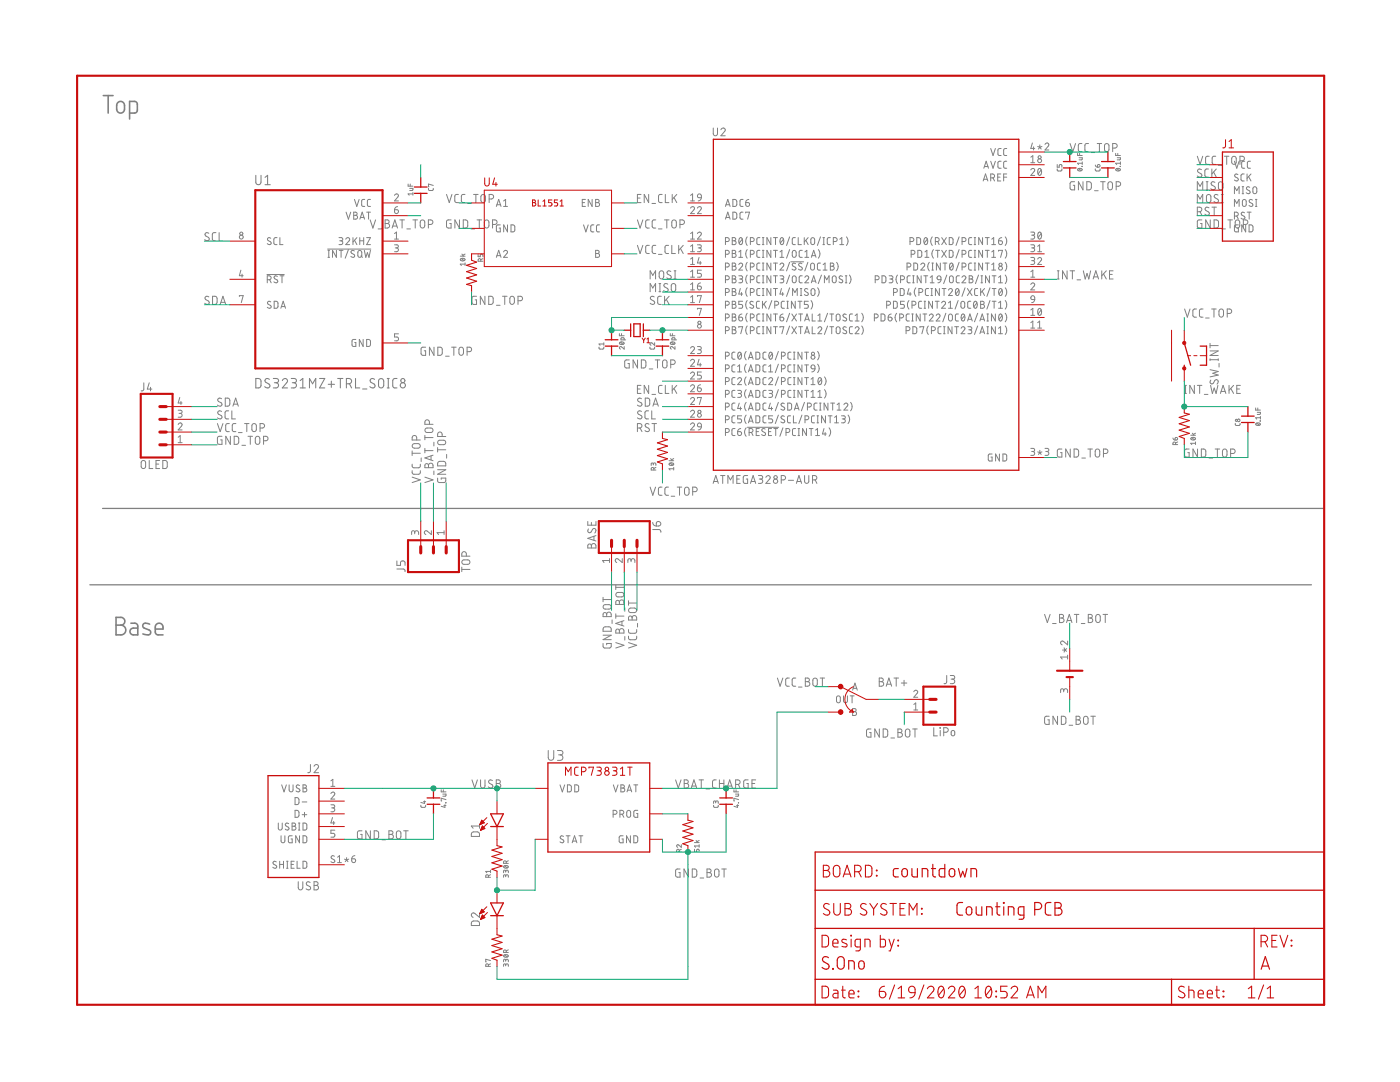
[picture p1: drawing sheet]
<svg xmlns="http://www.w3.org/2000/svg" width="279mm" height="216mm" viewBox="0 0 279 216" stroke-linecap="round" stroke-linejoin="round" font-family="sans-serif">
<path d="M17.9 116.7h243.8M20.5 101.5h243.8" fill="none" stroke="#808080" stroke-width=".25"/>
<path d="M20.6 19.1h2M21.6 19.1v3.5M23.6 20.4a.78 .78 0 0 1 .8-.1 .78 .78 0 0 1 .4 .7 1.36 1.36 0 0 1-.2 1.4 .78 .78 0 0 1-.9 .1 .78 .78 0 0 1-.4-.7 1.38 1.38 0 0 1 .3-1.4zM25.9 22.6l1.1-.1 .3-.2 .1-1.5-.2-.5-1.3-.1v3.5M23.2 123.2h.9a.77 .77 0 0 1 .8 .8 .77 .77 0 0 1-.8 .7 .97 .97 0 0 1 1 1 .97 .97 0 0 1-1 1h-.9zM23.2 124.7h.9M26.1 124.4h1l.4 .4v1.9h-.9a.68 .68 0 0 1-.7-.7 .68 .68 0 0 1 .7-.7h.9M29.9 124.5l-.6-.1a.54 .54 0 0 0-.7 .2 .54 .54 0 0 0 .2 .7l1 .4a.5 .5 0 0 1 .3 .6 .5 .5 0 0 1-.5 .4l-1.1-.2M31 125.5h1.5a.81 .81 0 0 0-.5-1.1 .81 .81 0 0 0-1 .7l.1 1.3 .3 .3h1.1" fill="none" stroke="#808080" stroke-width=".32"/>
<g fill="none" stroke="#808080" stroke-width=".21">
<path d="M51.1 35v1.3a.52 .52 0 0 0 .5 .6 .52 .52 0 0 0 .5-.6v-1.3M52.9 35.4l.5-.4v1.9M52.9 36.9h1M51.1 75.5l.6 .1 .4 .3v1.1l-.4 .4h-.6zM53.8 75.7a.46 .46 0 0 0-.7-.1 .46 .46 0 0 0 0 .7l.6 .3a.48 .48 0 0 1 0 .8 .48 .48 0 0 1-.7-.1l-.2-.1M54.5 75.5h.7a.42 .42 0 0 1 .4 .4 .42 .42 0 0 1-.4 .5h-.4M55.1 76.4a.52 .52 0 0 1 .5 .5 .52 .52 0 0 1-.5 .5h-.6M56.3 75.9a.51 .51 0 0 1 .8-.3 .51 .51 0 0 1 .1 .8l-.9 1h1.1M58.1 75.5h.6a.42 .42 0 0 1 .5 .4 .42 .42 0 0 1-.5 .5h-.4M58.6 76.4a.52 .52 0 0 1 .6 .5 .52 .52 0 0 1-.6 .5h-.5M59.9 77.4h1M59.9 75.9l.5-.4v1.9"/>
<path d="M61.8 77.4v-1.9l.6 1.1 .6-1.1v1.9M63.8 75.5h1l-1 1.9h1M65.5 76.7h1.3M66.1 76.1v1.2M67.4 75.5h1M67.9 75.5v1.9M69.1 76.6h.5a.53 .53 0 0 0 .6-.5 .53 .53 0 0 0-.6-.6h-.5v1.9M69.7 76.6l.5 .8M71 75.5v1.9h.8M72.4 77.6h.8M74.8 75.7a.47 .47 0 0 0-.8-.1 .47 .47 0 0 0 .1 .7l.6 .3a.48 .48 0 0 1 0 .7 .48 .48 0 0 1-.7 0l-.2-.1M75.6 75.7l.4-.2 .5 .2 .1 1.2a.52 .52 0 0 1-.5 .5 .52 .52 0 0 1-.6-.5z"/>
<path d="M77.3 75.5h.4M77.3 77.4h.4M77.5 75.5v1.9M79.2 75.5l-.6 .1-.2 .3v1.3l.2 .2h.6"/>
<circle cx="80.4" cy="76.9" r=".52"/>
<circle cx="80.4" cy="76" r=".42"/>
</g>
<g fill="none" stroke="#808080" stroke-width=".2">
<path d="M70.7 39.8l.5 1.4 .5-1.4M72.8 39.8h-.4l-.2 .3v.9l.2 .2h.4M73.9 39.8h-.4l-.2 .3v.9l.2 .2h.4M78.7 39a.38 .38 0 0 1 .6-.3 .38 .38 0 0 1 .1 .6l-.7 .8h.8M81.4 36.7v.4h1M81.8 37.6h.6l-.1 .4h-.5M81.9 36.7v.4M82.4 38.7h-1l.3 .2M82.4 38.4v.5M85.5 37.6l.1 .3 .1 .1h.7l.1-.4M86.5 37l-1-.3v.6h.1M89.1 38.8l.6 1.6 .5-1.6"/>
<path d="M91.5 38.8h-.5l-.2 .4v1l.2 .2h.5M92.8 38.8h-.5l-.2 .4v1l.2 .2h.5M94.5 38.8h.9M95 38.8v1.6M96.1 38.9l.3-.1 .4 .1 .1 1.1a.46 .46 0 0 1-.5 .4 .46 .46 0 0 1-.4-.4v-.8zM97.6 39.7h.5a.46 .46 0 0 0 .4-.4 .46 .46 0 0 0-.4-.5h-.5v1.6M116.8 39.8h-.6v1.4h.6M118.2 39.8v1.4l-.8-1.4v1.4M118.9 39.8l.6 .1 .1 .3-.3 .2a.38 .38 0 0 1 .4 .4 .38 .38 0 0 1-.4 .4h-.4zM127.2 39.5h.5M127.9 38.8h-.7v1.6h.7M129.5 38.8v1.6l-.9-1.6v1.6"/>
<path d="M132.1 38.8h-.5l-.2 .4v1l.2 .2h.5M132.8 38.8v1.6h.7M134.2 38.8v1.6M134.5 39.4l.6 1M135.1 38.8l-.9 1M137.8 39l.4-.3v1.4M139.3 38.8l.3-.1 .2 .1 .2 .7-.7-.1-.1-.3zM140 39.5l-.3 .5-.4 .1M142.3 25.5v1.2a.42 .42 0 0 0 .5 .4 .42 .42 0 0 0 .4-.4v-1.2M143.9 25.9a.43 .43 0 0 1 .6-.3 .43 .43 0 0 1 .1 .6l-.7 .9h.8M146.3 39.8h.5l.2 .2v.8l-.2 .4h-.5zM148.3 39.8h-.4l-.2 .3v.9l.2 .2h.4"/>
<path d="M149.4 39.8l-.5 .2-.1 .4M196.2 36.1l.5-1.4 .4 1.4M196.3 35.8h.7M196.3 33.6l.5-1.4 .5 1.4M196.5 33.2h.7M197.7 35.5h.4a.39 .39 0 0 0 .4-.4 .39 .39 0 0 0-.4-.4h-.4v1.4M197.7 29.6l.5 1.4 .4-1.4M197.7 32.2l.5 1.4 .4-1.4M198.2 35.5l.3 .6M199.1 35.3h.5M199.7 34.7h-.6v1.4h.6M199.8 29.6l-.5 .1-.1 .3v.8l.1 .2h.5"/>
<path d="M199.8 32.2h-.5l-.1 .3v.9l.1 .1 .5 .1M200.3 35.3h.6M200.9 29.6l-.4 .1-.2 .3v.8l.2 .2h.4M200.9 32.2h-.4l-.2 .3v.9l.2 .1 .4 .1M200.9 34.7h-.6v1.4M205.7 33.9a.38 .38 0 0 1 .6-.3 .38 .38 0 0 1 .1 .6l-.7 .8h.8M205.7 31.4l.4-.3v1.4M205.7 32.5h.8M206 28.5l-.3 1.1h.8M206.3 29.3v.6M207.1 29.2l.4 .2M207.3 33.7l.1-.1a.69 .69 0 0 1 .5 .7 .69 .69 0 0 1-.5 .7l-.3-.4z"/>
<path d="M207.5 28.9v.5M207.5 29.4l.3 .3M207.5 29.4l-.3 .3M207.8 33.9l-.6 .8M207.9 29.2l-.4 .2M208.6 28.8a.38 .38 0 0 1 .5-.3 .38 .38 0 0 1 .1 .6l-.6 .8h.7M211 33.7v.3l.2 .1h.6l.1-.4M211 32.8v.6h.4v-.4l.2-.2 .3 .1v.5M213.6 28.6l.5 1.7 .6-1.7M214.5 36.3l-.8 .1-.1 .2 .1 1.2 .8 .1v-.9h-.3M215.1 30.6v.4h.9M215.1 33.7a.49 .49 0 0 1 .5-.1 .49 .49 0 0 1 .3 .4 .49 .49 0 0 1-.5 .1 .49 .49 0 0 1-.3-.4z"/>
<path d="M215.2 33.6l.6 .5M215.3 31.5h.7l-.1 .4h-.6M215.5 30.6v.4M215.9 28.6l-.5 .1-.2 .3 .1 1.2 .6 .1M215.9 33.2h.1M216 32.3v.5M216 32.6h-.9l.1 .2M216.1 36.3v1.6l-.9-1.6v1.6M216.9 36.3l.8 .1a1.33 1.33 0 0 1 .1 1.2l-.3 .2-.6 .1zM217.2 28.6l-.5 .1-.2 .3v1l.2 .2 .5 .1M217.7 30.4h.8M218.4 38.1h.8"/>
<path d="M218.6 33.7v.3l.2 .1h.6l.1-.4M218.6 32.9l.1 .3 .3 .2M219 28.6h.9M219.1 32.9a.27 .27 0 0 1 .4 .1 .27 .27 0 0 1-.2 .4h-.3zM219.4 28.6v1.7M219.6 36.3h1M220.1 36.3v1.6M220.6 28.8l.3-.2 .3 .2 .1 1a.44 .44 0 0 1-.4 .5 .44 .44 0 0 1-.5-.5zM221.2 36.4l.4-.1 .3 .1 .1 1a.46 .46 0 0 1-.4 .5 .46 .46 0 0 1-.5-.5zM222.1 29.5h.4a.46 .46 0 0 0 .5-.4 .46 .46 0 0 0-.5-.5h-.4v1.7M222.7 30.6v.4h.9M222.7 33.7a.49 .49 0 0 1 .5-.1 .49 .49 0 0 1 .4 .4 .49 .49 0 0 1-.5 .1 .49 .49 0 0 1-.4-.4z"/>
<path d="M222.8 37.2h.4a.46 .46 0 0 0 .4-.5 .46 .46 0 0 0-.4-.4h-.4v1.6M222.9 33.6l.5 .5M223 31.5h.6l-.1 .4h-.5M223.1 30.6v.4M223.5 33.2h.1M223.6 32.6h-.9l.2 .2M223.6 32.3v.5M239 37.9v-1.6l.5 .9 .5-.9v1.6M239 31.2l.5 1.6 .5-1.6M239.8 33.8h-.2a.37 .37 0 0 0-.5 .1 .37 .37 0 0 0 .1 .5l.5 .3a.38 .38 0 0 1 .1 .5 .38 .38 0 0 1-.5 .1l-.3-.2M240.7 37.9h.4M240.7 36.3h.4"/>
<path d="M240.9 38.9l.3-.1 .3 .1 .2 1.1a.44 .44 0 0 1-.5 .4 .44 .44 0 0 1-.4-.4zM240.9 36.3v1.6M241.2 33.7h-.5l-.2 .4 .1 1.1 .6 .1M241.3 31.2h-.5l-.2 .3v1.1l.2 .2h.5M241.9 33.7v1.6M242.2 34.4l.5 .9M242.5 36.4l-.2-.1a.38 .38 0 0 0-.5 .1 .38 .38 0 0 0 .1 .5l.5 .3a.41 .41 0 0 1 0 .6 .41 .41 0 0 1-.6 0l-.2-.1M242.6 31.2h-.5l-.2 .3v1.1l.2 .2h.5M242.7 33.7l-.8 1M243.1 38.9l-.6-.1-.2 .4 .1 .2 .6 .4a.4 .4 0 0 1 0 .6 .4 .4 0 0 1-.6-.1l-.1-.1M243.1 33h.8M243.3 36.4l.3-.1 .3 .1a1.33 1.33 0 0 1 .1 1.2l-.4 .3-.4-.3z"/>
<path d="M243.7 38.8h.4M243.9 38.8v1.6M244.3 31.2h1M244.8 31.2v1.6M246 31.3l.3-.1 .3 .1 .1 1.1a.46 .46 0 0 1-.4 .4 .46 .46 0 0 1-.5-.4v-.8zM246.4 38.7v-1.4l.4 .7 .5-.7v1.4M246.4 32.2l.4 1.4 .5-1.4M247.1 34.8l-.4-.1-.3 .3 .1 .2 .5 .3a.35 .35 0 0 1 0 .6 .35 .35 0 0 1-.5-.1l-.1-.1M247.5 32.1h.4a.46 .46 0 0 0 .4-.5 .46 .46 0 0 0-.4-.4h-.4v1.6M247.9 38.7h.3M247.9 37.3h.3M248.1 39.9l.2-.1 .3 .1 .1 .9a.38 .38 0 0 1-.4 .4 .38 .38 0 0 1-.4-.4z"/>
<path d="M248.1 37.3v1.4M248.3 34.7l-.4 .1-.2 .2v.9l.2 .2h.4M248.4 32.2h-.4l-.2 .3v.9l.2 .1 .4 .1M248.9 34.7v1.4M249.2 35.3l.5 .8M249.4 37.4l-.3-.1-.3 .3v.2l.5 .3a.35 .35 0 0 1 .1 .5 .35 .35 0 0 1-.5 0l-.2-.1M249.6 32.2h-.5l-.2 .3 .1 .9 .1 .1 .5 .1M249.7 34.7l-.8 .9M250 39.9a.35 .35 0 0 0-.6 0 .35 .35 0 0 0 0 .5l.5 .2a.35 .35 0 0 1 0 .5 .35 .35 0 0 1-.5 0l-.1-.1M250.1 37.4l.3-.1 .3 .1 .1 .9a.39 .39 0 0 1-.4 .4 .39 .39 0 0 1-.4-.4zM250.5 39.8h.3M250.7 39.8v1.4"/>
<path d="M41.7 59.2a.41 .41 0 0 0-.6 0 .41 .41 0 0 0 0 .6l.5 .3a.41 .41 0 0 1 0 .6 .41 .41 0 0 1-.6-.1l-.1-.1M41.7 46.5h-.2a.38 .38 0 0 0-.5 .1 .38 .38 0 0 0 .1 .5l.5 .3a.41 .41 0 0 1 0 .6 .41 .41 0 0 1-.6-.1l-.1-.1M42.4 59.1h.7l.2 .3v.9l-.2 .4h-.7zM43.1 46.4h-.5l-.2 .4v1l.2 .2h.5M43.7 46.4v1.6h.7M47.8 59.2v-.2h.7l-.3 1.4M48.1 53.9l-.3 1.1h.7M48.3 54.7v.6M53.3 54.8h3.4M53.3 55.8h.4a.39 .39 0 0 0 .4-.4 .39 .39 0 0 0-.4-.4h-.4v1.4M53.8 55.8l.3 .6M54 47.5a.35 .35 0 0 0-.5 0 .35 .35 0 0 0 0 .5l.5 .2a.32 .32 0 0 1 .1 .5 .32 .32 0 0 1-.5 .1l-.3-.2"/>
<path d="M55.3 47.4h-.4l-.2 .3v.9l.2 .2h.4M55.4 55.2a.35 .35 0 0 0-.6-.1 .35 .35 0 0 0 0 .5l.5 .3a.35 .35 0 0 1 0 .5 .35 .35 0 0 1-.5-.1l-.1-.1M55.9 47.4v1.4h.6M55.9 55h.8M56.3 55v1.4M65.4 49.7h8.6M65.4 51.4h.4M65.4 50h.4M65.6 50v1.4M67.1 50v1.4l-.7-1.4v1.4M67.6 47.4l.6 .1 .2 .2-.2 .3h-.4M67.7 50h.8"/>
<path d="M68 48a.38 .38 0 0 1 .4 .4 .38 .38 0 0 1-.4 .4h-.4M68.1 50v1.4M69 47.7a.39 .39 0 0 1 .6-.3 .39 .39 0 0 1 .1 .6l-.7 .8h.8M69.1 42.3l.4 1.4 .5-1.4M69.5 49.8l-.6 1.7M70.4 47.4v1.4M70.6 42.3l.6 .2 .1 .2-.3 .3a.38 .38 0 0 1 .4 .3 .38 .38 0 0 1-.4 .4h-.4zM70.6 43h.4M70.7 50.1l-.4-.1-.3 .3 .6 .5a.35 .35 0 0 1 .1 .5 .35 .35 0 0 1-.6 0l-.1-.1M70.8 48l.4 .8M71.2 47.4l-.8 .9M71.5 50.1l.3-.1 .3 .1 .1 .9a.39 .39 0 0 1-.4 .4 .39 .39 0 0 1-.4-.4z"/>
<path d="M71.8 48h.8M71.8 47.4v1.4M71.8 43.7l.5-1.4 .4 1.4M71.9 43.4h.7M72 51.1l.3 .3M72.6 47.4v1.4M72.7 50l.3 1.4 .3-1 .3 1 .3-1.4M73.2 47.4h.7l-.7 1.4h.7M73.2 42.3h.7M73.6 42.3v1.4M73.9 43.9l.5 1.6 .6-1.6M75.5 45.7h.7"/>
<path d="M76.9 43.9h.4a.36 .36 0 0 1 .4 .3 .36 .36 0 0 1-.4 .4 .46 .46 0 0 1 .5 .5 .46 .46 0 0 1-.5 .4h-.4zM76.9 44.6h.4M78.3 45.5l.5-1.6 .5 1.6M78.4 45.1h.8M78.7 41.8h.5a.39 .39 0 0 1 .3 .5 .39 .39 0 0 1-.4 .3 .39 .39 0 0 1-.4-.4zM78.7 48.9h.6l.2 .2-.2 .3-.4 .1M78.7 46.6l.4-.3v1.4M78.7 47.7h.8M79.1 49.5a.38 .38 0 0 1 .4 .3 .38 .38 0 0 1-.4 .4h-.4M79.4 41.2l-.4 .1-.3 .5M79.8 43.9h.9M80.2 43.9v1.6"/>
<path d="M81.2 45.7h.7M82.4 43.9h.9M82.9 43.9v1.6M84 44l.3-.1 .3 .1 .2 1a.46 .46 0 0 1-.5 .5 .46 .46 0 0 1-.4-.5zM85.5 44.8h.5a.46 .46 0 0 0 .4-.5 .46 .46 0 0 0-.4-.4h-.5v1.6M90 43.9h-.7l-.2 .2 .1 1.3 .8 .1v-.9h-.3M91.7 43.9v1.6l-.9-1.6v1.6M91.9 51.1h.9M91.9 51.7a.49 .49 0 0 1 .5-.2 .49 .49 0 0 1 .4 .4 .49 .49 0 0 1-.5 .2 .49 .49 0 0 1-.4-.4zM92.1 51.6l.5 .4M92.2 50.7l.3 .4M92.5 43.9h.6l.2 .3v1l-.2 .3h-.6z"/>
<path d="M92.8 52.7h-.9l.2 .3M92.8 52.5v.5M92.8 50.7l-.4 .2M93.3 40.6h.7M94 45.7h.7M95.1 59.1h-.7l-.2 .2 .1 1.3 .8 .1v-.9h-.3M95.2 43.9h.9M95.4 50.7v.5h.4l.1-.4 .2-.1 .2 .1 .1 .4M95.7 43.9v1.6M95.9 51.9l-.3-.3-.1 .2-.1 .3h1M95.9 51.9v.2M96.4 51.6l-.5 .2"/>
<path d="M96.8 59.1v1.6l-.9-1.6v1.6M96.8 44l.3-.1 .3 .1a1.33 1.33 0 0 1 .1 1.2l-.4 .3-.4-.3v-.9zM97.5 59.1h.6l.3 .3v1.1l-.3 .2h-.6zM98.3 44.8h.5a.46 .46 0 0 0 .4-.5 .46 .46 0 0 0-.4-.4h-.5v1.6M99.1 51.4l.4-1.4 .5 1.4M99.1 41.2l.4-1.4 .5 1.4M99.2 51h.7M99.2 40.9h.7M99.8 44.9h-.5l-.2 .2v.9l.2 .2 .5 .1v-.8h-.2M100.3 59.1h.9M100.5 50.3a.38 .38 0 0 1 .5-.3 .38 .38 0 0 1 .2 .6l-.7 .8h.8M100.5 41.2h.8"/>
<path d="M100.5 40.1l.4-.3v1.4M100.7 59.1v1.6M101.3 44.9v1.4l-.8-1.4v1.4M101.9 59.2l.3-.1 .3 .1 .2 .4v.7a.46 .46 0 0 1-.5 .4 .46 .46 0 0 1-.5-.4zM102 44.9h.5l.2 .2v.9l-.2 .2-.5 .1zM116.2 40.4h.5M116.5 44.9l.4 1.4 .5-1.4M118.5 44.9h-.4l-.2 .3v.9l.2 .1 .4 .1M118.9 50l.6 .1 .1 .2-.3 .3a.38 .38 0 0 1 .4 .4 .38 .38 0 0 1-.4 .4h-.4zM118.9 50.6h.4M118.9 40.4h.4M119.7 44.9h-.5l-.2 .3 .1 .9 .1 .1 .5 .1"/>
<path d="M127.2 49l.5 1.6 .6-1.6M127.2 43.9l.5 1.6 .6-1.6M129.6 49h-.5l-.2 .3v1.1l.2 .1 .5 .1M129.6 43.9h-.5l-.2 .3v1.1l.2 .2h.5M129.8 55.7v-1.7l.5 .9 .5-.9v1.7M129.8 58.2v-1.6l.5 .9 .5-.9v1.6M130.1 40.6h.7M130.6 59.2a.41 .41 0 0 0-.6-.1 .41 .41 0 0 0-.1 .6l.6 .4a.41 .41 0 0 1 0 .6 .41 .41 0 0 1-.6-.1l-.1-.1M130.9 49h-.5l-.2 .3 .1 1.2 .6 .1M130.9 43.9h-.5l-.2 .3 .1 1.2 .6 .1M131.4 50.8h.7M131.4 45.7h.7"/>
<path d="M131.5 58.2h.4M131.5 56.6h.4M131.7 54.2l.3-.2 .3 .2 .2 1a.46 .46 0 0 1-.5 .5 .46 .46 0 0 1-.4-.5v-.7zM131.7 56.6v1.6M132 59.1h-.5l-.2 .4v1l.2 .2h.5M132.6 43.9h.9M132.6 59.1v1.6M133 59.8l.5 .9M133.1 43.9v1.6M133.3 56.7l-.6-.1-.2 .3 .1 .3 .7 .4a.42 .42 0 0 1-.1 .6 .42 .42 0 0 1-.6-.1l-.2-.1M133.4 49h-.5l-.2 .3v1.1l.2 .1 .5 .1M133.5 59.1l-.9 1"/>
<path d="M133.9 54.2l-.2-.1a.38 .38 0 0 0-.5 .1 .38 .38 0 0 0 .1 .5l.5 .3a.41 .41 0 0 1 0 .6 .41 .41 0 0 1-.6 0l-.1-.2M134.1 49v1.6h.7M134.1 56.7l.3-.1 .3 .1 .2 1a.44 .44 0 0 1-.5 .5 .44 .44 0 0 1-.4-.5zM134.2 44l.3-.1 .4 .1 .1 1a.46 .46 0 0 1-.5 .5 .46 .46 0 0 1-.4-.5zM134.5 55.7h.4M134.5 54h.4M134.7 54v1.7M135.4 49v1.6M135.7 44.8h.5a.46 .46 0 0 0 .4-.5 .46 .46 0 0 0-.4-.4h-.5v1.6M135.8 49.6l.6 1M136.4 49l-1 1M137.8 41.5a.39 .39 0 0 1 .6-.3 .39 .39 0 0 1 .1 .6l-.7 .8h.8"/>
<path d="M137.8 40.1h.8M137.8 47.7h.8M137.8 50.2h.8M137.8 55.3h.8M137.8 57.8h.8M137.8 46.6l.4-.3v1.4M137.8 49.1l.4-.2v1.3M137.8 51.7l.4-.3v1.4M137.8 54.2l.4-.3v1.4M137.8 56.8l.4-.3v1.3M137.8 59.3l.4-.3v1.4M137.8 52.8h.8"/>
<path d="M139.2 46.6a.38 .38 0 0 1 .5-.3 .38 .38 0 0 1 .1 .6l-.6 .8h.8M139.2 48.9h.6l.2 .2-.2 .3-.5 .1M139.2 57.1h.5a.39 .39 0 0 1 .3 .4 .39 .39 0 0 1-.4 .3 .39 .39 0 0 1-.4-.3zM139.2 41.5a.38 .38 0 0 1 .5-.3 .38 .38 0 0 1 .1 .6l-.6 .8h.8M139.2 59.2v-.2h.8l-.4 1.4M139.5 51.4l-.3 1.1h.8M139.6 49.5a.38 .38 0 0 1 .4 .3 .38 .38 0 0 1-.4 .4h-.4M139.7 52.2v.6M139.8 56.5l-.4 .1-.2 .5M140 53.9h-.8v.6h.5a.39 .39 0 0 1 .3 .4 .39 .39 0 0 1-.3 .4h-.5M144.8 48.2h.4a.39 .39 0 0 0 .3-.4 .39 .39 0 0 0-.3-.4h-.4v1.4M144.8 50.7h.4a.39 .39 0 0 0 .3-.4 .39 .39 0 0 0-.3-.3h-.4v1.4"/>
<path d="M144.8 53.3h.4a.39 .39 0 0 0 .3-.4 .39 .39 0 0 0-.3-.4h-.4v1.4M144.8 55.8h.4a.39 .39 0 0 0 .3-.4 .39 .39 0 0 0-.3-.4h-.4v1.4M144.8 58.4h.4a.39 .39 0 0 0 .3-.4 .39 .39 0 0 0-.3-.4h-.4v1.4M144.8 41.2l.4-1.4 .5 1.4M144.8 43.7l.4-1.4 .5 1.4M144.9 43.4h.7M144.9 40.9h.7M146.1 47.4l.7 .1v.3l-.3 .2a.38 .38 0 0 1 .4 .4 .38 .38 0 0 1-.4 .4h-.4zM146.1 50l.7 .1v.2l-.3 .3a.38 .38 0 0 1 .4 .4 .38 .38 0 0 1-.4 .4h-.4zM146.1 52.5l.7 .1v.3l-.3 .2a.38 .38 0 0 1 .4 .4 .38 .38 0 0 1-.4 .4h-.4zM146.1 55l.7 .2v.2l-.3 .3a.38 .38 0 0 1 .4 .3 .38 .38 0 0 1-.4 .4h-.4zM146.1 57.6l.7 .1v.3l-.3 .2a.38 .38 0 0 1 .4 .4 .38 .38 0 0 1-.4 .4h-.4z"/>
<path d="M146.1 48h.4M146.1 55.7h.4M146.1 50.6h.4M146.1 53.1h.4M146.1 58.2h.4M146.3 42.3l.5 .1 .2 .2v.7l-.2 .4h-.5zM147.4 52.8a.38 .38 0 0 1 .6-.3 .38 .38 0 0 1 .1 .6l-.7 .8h.8M147.4 55h.5l.3 .3-.2 .3-.4 .1M147.4 51.4h.8M147.4 50.3l.4-.3v1.4M147.6 47.5l.2-.1a.83 .83 0 0 1 0 1.4 .85 .85 0 0 1-.2-1.3zM147.7 57.6l-.3 1.1h.8"/>
<path d="M147.8 55.7a.38 .38 0 0 1 .4 .3 .38 .38 0 0 1-.4 .4h-.4M148 58.4v.6M148.1 47.7l-.6 .8M148.3 42.3l-.4 .1-.2 .3v.8l.2 .2h.4M148.8 40.4h.5a.39 .39 0 0 1 .3 .5 .39 .39 0 0 1-.4 .3 .39 .39 0 0 1-.4-.4zM148.8 42.5v-.2h.8l-.4 1.4M149.1 47.3l-.3 .8 .3 .9M149.1 49.8l-.3 .9 .3 .8M149.1 52.3l-.3 .9 .3 .9M149.1 54.9l-.3 .8 .3 .9M149.1 57.4l-.3 .9 .3 .8M149.1 60l-.3 .8 .3 .9"/>
<path d="M149.8 48.2h.3a.39 .39 0 0 0 .4-.4 .39 .39 0 0 0-.4-.4h-.3v1.4M149.8 50.7h.3a.39 .39 0 0 0 .4-.4 .39 .39 0 0 0-.4-.3h-.3v1.4M149.8 53.3h.3a.39 .39 0 0 0 .4-.4 .39 .39 0 0 0-.4-.4h-.3v1.4M149.8 55.8h.3a.39 .39 0 0 0 .4-.4 .39 .39 0 0 0-.4-.4h-.3v1.4M149.8 58.4h.3a.39 .39 0 0 0 .4-.4 .39 .39 0 0 0-.4-.4h-.3v1.4M151.7 47.4h-.5l-.2 .3 .1 .9 .1 .2h.5M151.7 50h-.5l-.2 .3 .1 .9 .1 .1 .5 .1M151.7 52.5h-.5l-.2 .3 .1 .9 .1 .2h.5M151.7 55l-.5 .1-.2 .3 .1 .8 .1 .2h.5M151.7 57.6h-.5l-.2 .3 .1 .9 .1 .1 .5 .1M152.1 48.8h.4M152.1 47.4h.4"/>
<path d="M152.1 55h.4M152.1 59h.4M152.1 51.4h.4M152.1 50h.4M152.1 56.4h.4M152.1 57.6h.4M152.1 52.5h.4M152.1 53.9h.4M152.3 47.4v1.4M152.3 50v1.4M152.3 52.5v1.4M152.3 55v1.4"/>
<path d="M152.3 57.6v1.4M153.8 47.4v1.4l-.7-1.4v1.4M153.8 50v1.4l-.7-1.4v1.4M153.8 52.5v1.4l-.7-1.4v1.4M153.8 55v1.4l-.7-1.4v1.4M153.8 57.6v1.4l-.7-1.4v1.4M154 60l-.6 1.7M154.4 47.4h.8M154.4 55h.8M154.4 50h.8M154.4 57.6h.8M154.4 52.5h.8"/>
<path d="M154.8 47.4v1.4M154.8 50v1.4M154.8 52.5v1.4M154.8 55v1.4M154.8 57.6v1.4M155.7 52.8a.38 .38 0 0 1 .5-.3 .38 .38 0 0 1 .1 .6l-.6 .8h.7M155.7 55l.6 .1 .1 .2-.1 .3-.5 .1M155.7 51.4h.7M155.7 50.3l.3-.3v1.4M155.8 47.5l.2-.1a.83 .83 0 0 1 0 1.4 .85 .85 0 0 1-.2-1.3zM156 57.6l-.3 1.1h.7M156 55.7a.38 .38 0 0 1 .4 .3 .38 .38 0 0 1-.4 .4h-.3"/>
<path d="M156.2 58.4v.6M156.4 47.7l-.7 .8M157.6 47.3l-.6 1.7M157.6 49.8l-.6 1.7M157.6 52.3l-.6 1.8M157.6 54.9l-.6 1.7M157.6 57.4l-.6 1.7M157.8 52.2h2.6M158.2 59v-1.4l.4 .8 .5-.8v1.4M158.2 50.1l.3-.1 .3 .1 .1 .9a.39 .39 0 0 1-.4 .4 .39 .39 0 0 1-.4-.4zM158.2 55.2l.3-.2 .3 .2 .1 .8a.39 .39 0 0 1-.4 .4 .39 .39 0 0 1-.4-.4zM158.7 47.4h-.4l-.2 .3v.9l.2 .2h.4"/>
<path d="M158.8 52.6l-.5-.1-.2 .3 .2 .3 .4 .2a.32 .32 0 0 1 .1 .5 .32 .32 0 0 1-.4 .1l-.3-.2M159.3 47.4v1.4h.6M159.7 59h.3M159.7 57.6h.3M159.9 57.6v1.4M160 52.6l-.4-.1-.2 .3 .1 .3 .5 .2a.35 .35 0 0 1 0 .5 .35 .35 0 0 1-.5 0l-.2-.1M160.1 50h-.4l-.2 .3v.9l.2 .1 .4 .1M160.1 55l-.4 .1-.2 .3v.8l.2 .2h.4M160.5 47.4v1.4M160.6 55.4a.38 .38 0 0 1 .6-.3 .38 .38 0 0 1 .1 .6l-.7 .7h.8M160.6 51.4h.8M160.6 50.3l.4-.3v1.4"/>
<path d="M160.8 48l.5 .8M161.2 57.7l-.4-.1-.2 .3 .6 .5a.35 .35 0 0 1 0 .5 .35 .35 0 0 1-.5 0l-.2-.1M161.2 52.3l-.6 1.8M161.3 47.4l-.8 .9M161.9 60l.3 .8-.3 .9M161.9 52.6l.3-.1 .2 .1 .1 .9a.38 .38 0 0 1-.3 .4 .38 .38 0 0 1-.4-.4zM161.9 47.5l.3-.1 .3 .1 .1 .9a.38 .38 0 0 1-.4 .4 .38 .38 0 0 1-.4-.4zM161.9 51.4l.5-1.4 .5 1.4M161.9 56.4l.5-1.4 .5 1.4M162 57.7l.2-.1 .3 .1 .1 .9a.39 .39 0 0 1-.3 .4 .39 .39 0 0 1-.4-.4zM162 51h.7M162 56.1h.7"/>
<path d="M163.2 57.4l.3 .9-.3 .8M163.3 49.8l.3 .9-.3 .8M163.7 52.5h-.4l-.2 .3 .1 .9 .1 .2h.4M163.7 47.3l-.6 1.7M163.9 54.9l-.6 1.7M164.2 48.8h.3M164.2 47.4h.3M164.3 53.9h.8M164.3 52.8l.4-.3v1.4M164.4 47.4v1.4M164.5 56.4v-1.4l.5 .8 .5-.8v1.4M165.7 47.4h-.4l-.2 .3v.9l.2 .2h.4"/>
<path d="M165.7 52.5l.6 .1v.4l-.2 .1a.38 .38 0 0 1 .4 .4 .38 .38 0 0 1-.4 .4h-.4zM165.7 53.1h.4M166.2 55.2l.3-.2 .3 .2 .1 .8a.39 .39 0 0 1-.4 .4 .39 .39 0 0 1-.4-.4zM166.3 48.2h.4a.39 .39 0 0 0 .4-.4 .39 .39 0 0 0-.4-.4h-.4v1.4M167 52.3l.3 .9-.3 .9M167.6 48.8h.8M167.6 47.7l.4-.3v1.4M168.1 55.2l-.4-.1-.2 .3 .1 .2 .4 .3a.35 .35 0 0 1 .1 .5 .35 .35 0 0 1-.5-.1l-.2-.1M168.7 55h.3M168.7 56.4h.3M168.9 55v1.4M168.9 47.3l.3 .8-.3 .9"/>
<path d="M169.5 54.9l.3 .8-.3 .9M174.7 55.8h.4a.39 .39 0 0 0 .4-.4 .39 .39 0 0 0-.4-.4h-.4v1.4M176 55l.6 .1 .2 .2v.7l-.2 .4h-.6zM177.4 55l.6 .1 .2 .2-.2 .3-.4 .1M177.8 55.7a.38 .38 0 0 1 .4 .3 .38 .38 0 0 1-.4 .4h-.4M178.3 58.4h.4a.39 .39 0 0 0 .4-.4 .39 .39 0 0 0-.4-.4h-.4v1.4M179.1 54.9l-.3 .8 .3 .9M179.7 57.6h.5l.2 .2v.9l-.2 .2-.5 .1zM179.7 55.8h.4a.39 .39 0 0 0 .4-.4 .39 .39 0 0 0-.4-.4h-.4v1.4M181 53.3h.4a.39 .39 0 0 0 .4-.4 .39 .39 0 0 0-.4-.4h-.4v1.4M181.4 60l-.3 .8 .3 .9M181.4 57.6l-.3 1.1h.8"/>
<path d="M181.6 48.2h.4a.39 .39 0 0 0 .4-.4 .39 .39 0 0 0-.4-.4h-.4v1.4M181.6 58.4v.6M181.7 55l-.5 .1-.2 .3 .1 .8 .1 .2h.5M181.8 50.7h.4a.39 .39 0 0 0 .4-.4 .39 .39 0 0 0-.4-.3h-.4v1.4M182.1 55h.4M182.1 56.4h.4M182.3 55v1.4M182.4 52.5h.5l.2 .2v1l-.2 .2h-.5zM182.8 57.4l-.3 .9 .3 .8M183 47.4l.5 .1 .2 .2v.9l-.2 .2h-.5zM183.2 50h.5l.2 .2v.9l-.2 .2-.5 .1zM183.4 58.4h.4a.39 .39 0 0 0 .4-.4 .39 .39 0 0 0-.4-.4h-.4v1.4"/>
<path d="M183.8 52.8a.39 .39 0 0 1 .5-.3 .39 .39 0 0 1 .1 .6l-.6 .8h.8M183.8 55v1.4l-.8-1.4v1.4M184.4 55h.7M184.6 47.5l.2-.1a.83 .83 0 0 1 0 1.4 .85 .85 0 0 1-.2-1.3zM184.6 51.4h.8M184.6 50.3l.4-.3v1.4M184.8 55v1.4M185.1 47.7l-.7 .8M185.3 57.6h-.4l-.2 .3v.9l.2 .1 .4 .1M185.5 52.3l-.4 .9 .4 .9M185.7 56.4h.7M185.7 55.4l.3-.4v1.4"/>
<path d="M185.8 59h.3M185.8 57.6h.3M185.9 57.6v1.4M186 52.5h.3M186 53.9h.3M186.1 47.3l-.4 .8 .4 .9M186.1 52.5v1.4M186.3 49.8l-.3 .9 .3 .8M186.7 48.2h.3a.39 .39 0 0 0 .4-.4 .39 .39 0 0 0-.4-.4h-.3v1.4M186.7 50h.8M187.1 55.2l.3-.2 .3 .2 .1 .6-.7-.1-.1-.3zM187.1 48.2l.3 .6"/>
<path d="M187.1 50v1.4M187.5 57.6v1.4l-.8-1.4v1.4M187.7 52.5v1.4l-.8-1.4v1.4M187.8 55.8l-.3 .5-.3 .1M187.9 47.4l1 1.4M187.9 50l1 1.4M188 57.6h.8M188.2 52.5h.8M188.4 57.6v1.4M188.6 52.5v1.4M188.9 47.4l-1 1.4M188.9 50l-1 1.4"/>
<path d="M189 54.9l-.7 1.7M189.3 57.9a.39 .39 0 0 1 .5-.3 .39 .39 0 0 1 .1 .6l-.6 .8h.8M189.4 47.4l.6 .1 .2 .2v.9l-.2 .2h-.6zM189.4 50h.6l.2 .2v.9l-.2 .2-.6 .1zM189.6 55.2l.3-.2 .2 .2 .1 .8a.38 .38 0 0 1-.3 .4 .38 .38 0 0 1-.4-.4zM189.7 52.6l.2-.1a.83 .83 0 0 1 0 1.4 .87 .87 0 0 1-.2-1.3zM190.2 52.8l-.7 .8M190.8 57.7l.3-.1a.83 .83 0 0 1 0 1.4 .87 .87 0 0 1-.3-1.3zM191.2 60l-.6 1.7M191.4 57.9l-.7 .8M191.4 47.3l-.6 1.7M191.4 49.8l-.6 1.7"/>
<path d="M191.4 52.3l-.6 1.8M191.5 55l-.5 .1-.2 .3 .1 .8 .1 .2h.5M192 55.4a.38 .38 0 0 1 .5-.3 .38 .38 0 0 1 .1 .6l-.6 .7h.8M192 48.2h.4a.39 .39 0 0 0 .4-.4 .39 .39 0 0 0-.4-.4h-.4v1.4M192 50.7h.4a.39 .39 0 0 0 .4-.4 .39 .39 0 0 0-.4-.3h-.4v1.4M192 53.3h.4a.39 .39 0 0 0 .4-.4 .39 .39 0 0 0-.4-.4h-.4v1.4M192.6 57.4l-.6 1.7M193.1 57.6l.9 1.4M193.4 55l.7 .2v.2l-.3 .3a.38 .38 0 0 1 .4 .3 .38 .38 0 0 1-.4 .4h-.4zM193.4 55.7h.4M193.9 47.4h-.4l-.2 .3v.9l.2 .2h.4M193.9 50h-.4l-.2 .3v.9l.2 .1 .4 .1"/>
<path d="M193.9 52.5h-.4l-.2 .3v.9l.2 .2h.4M194 57.6l-.9 1.4M194.4 48.8h.3M194.4 47.4h.3M194.4 51.4h.3M194.4 50h.3M194.4 52.5h.3M194.4 53.9h.3M194.6 47.4v1.4M194.6 50v1.4M194.6 52.5v1.4M195.1 57.6h-.4l-.2 .3v.9l.2 .1 .4 .1"/>
<path d="M195.3 54.9l-.6 1.7M195.7 57.6v1.4M195.8 55h.3M195.8 56.4h.3M195.9 55v1.4M196 58.1l.5 .9M196.1 47.4v1.4l-.8-1.4v1.4M196.1 50v1.4l-.8-1.4v1.4M196.1 52.5v1.4l-.8-1.4v1.4M196.5 57.6l-.8 .8M196.6 47.4h.8M196.6 50h.8"/>
<path d="M196.6 52.5h.8M197 47.4v1.4M197 50v1.4M197 52.5v1.4M197.5 55v1.4l-.8-1.4v1.4M197.6 57.4l-.6 1.7M197.6 60l-.6 1.7M197.9 48.8h.8M197.9 51.4h.8M197.9 53.9h.8M197.9 47.7l.4-.3v1.4M197.9 50.3l.4-.3v1.4"/>
<path d="M197.9 52.8l.4-.3v1.4M198 55h.8M198 57.6h.8M198.4 55v1.4M198.4 57.6v1.4M199.3 48h.4a.39 .39 0 0 1 .4 .5 .39 .39 0 0 1-.5 .3 .39 .39 0 0 1-.3-.4zM199.3 50.1v-.1h.8l-.4 1.4M199.3 56.4h.8M199.3 55.4l.4-.4v1.4M199.5 57.7l.2-.1a.83 .83 0 0 1 0 1.4 .87 .87 0 0 1-.2-1.3zM199.9 47.4l-.5 .3-.1 .3M200 57.9l-.6 .8"/>
<path d="M200.6 54.9l.3 .8-.3 .9M200.6 57.4l.3 .9-.3 .8M200.6 60l.3 .8-.3 .9M200.6 47.3l.3 .8-.3 .9M200.6 49.8l.3 .9-.3 .8M200.6 52.3l.3 .9-.3 .9M205.7 56.8a.38 .38 0 0 1 .6-.3 .38 .38 0 0 1 .1 .6l-.7 .7h.8M205.7 46.3h.6l.2 .2-.2 .4h-.4M205.7 48.9h.6l.2 .2-.2 .3-.4 .1M205.7 51.4h.6l.2 .2-.2 .4h-.4M205.7 54.2l.4-.3v1.4M205.7 55.3h.8"/>
<path d="M205.8 59.1l.3-.1 .3 .1 .1 .7-.7-.1-.1-.3zM206.1 46.9a.39 .39 0 0 1 .4 .4 .39 .39 0 0 1-.4 .4h-.4M206.1 49.5a.38 .38 0 0 1 .4 .3 .38 .38 0 0 1-.4 .4h-.4M206.1 52a.38 .38 0 0 1 .4 .4 .38 .38 0 0 1-.4 .4h-.4M206.5 59.8l-.3 .5-.3 .1M207.1 51.7a.38 .38 0 0 1 .5-.3 .38 .38 0 0 1 .2 .6l-.7 .8h.8M207.1 50.2h.8M207.1 49.1l.4-.2v1.3M207.3 46.4l.1-.1a.69 .69 0 0 1 .5 .7 .69 .69 0 0 1-.5 .7l-.3-.4zM207.8 46.6l-.6 .8M211 55.7h.4M211 54h.4"/>
<path d="M211.2 54v1.7M213 54v1.7l-1-1.7v1.7M213.6 54h.9M214 54v1.7M214.9 55.8h.8M216.2 54l.4 1.7 .3-1.1 .4 1.1 .4-1.7M218.2 55.7l.5-1.7 .5 1.7M218.3 55.2h.8M219.9 54v1.7M220.2 54.7l.6 1M220.8 54l-.9 1M221.4 54.8h.6"/>
<path d="M222.1 54h-.7v1.7h.7M239 42.2h.4a.46 .46 0 0 0 .5-.4 .46 .46 0 0 0-.5-.5h-.4v1.7M239 40.4v-1.6l.5 .9 .5-.9v1.6M239.5 42.2l.4 .8M239.9 43.9h-.7l-.2 .2 .1 1.3 .8 .1v-.9h-.3M241.3 41.5l-.2-.1a.37 .37 0 0 0-.5 .1 .37 .37 0 0 0 .1 .5l.5 .3a.4 .4 0 0 1 0 .6 .4 .4 0 0 1-.6 0l-.1-.2M241.5 43.9v1.6l-.9-1.6v1.6M241.9 41.3h.9M242.3 43.9h.6l.3 .3v1l-.3 .3h-.6zM242.3 41.3v1.7M243.7 40.4h.4M243.8 45.7h.8"/>
<path d="M245 43.9h1M245.5 43.9v1.6M246.4 43.1h.3a.39 .39 0 0 0 .4-.4 .39 .39 0 0 0-.4-.4h-.3v1.4M246.4 41.2v-1.4l.4 .8 .5-.8v1.4M246.6 44l.4-.1 .3 .1a1.33 1.33 0 0 1 .1 1.2l-.4 .3-.5-.3v-.9zM246.8 43.1l.3 .6M247.1 44.9h-.6l-.1 .2v.9l.1 .2 .6 .1v-.8h-.2M248.1 44.8h.5a.46 .46 0 0 0 .4-.5 .46 .46 0 0 0-.4-.4h-.5v1.6M248.4 42.5a.35 .35 0 0 0-.6-.1 .35 .35 0 0 0 .1 .5l.4 .3a.32 .32 0 0 1 .1 .4 .32 .32 0 0 1-.4 .1l-.3-.2M248.6 44.9v1.4l-.8-1.4v1.4M248.9 42.3h.8M249.3 44.9h.5l.2 .2 .1 .8-.3 .3-.5 .1z"/>
<path d="M249.3 42.3v1.4M250.5 41.2h.3M28.7 76.4v1.4l-.2 .2h-.3M29.8 76.4l-.4 1.2h.9M30 77.3v.7M35.9 79.3l-.3 1.1h.7M43.9 60.7l.6-1.6 .5 1.6M44.1 60.3h.8M44.2 79.6a.41 .41 0 0 0-.6-.1 .41 .41 0 0 0 0 .6l.5 .3a.42 .42 0 0 1 .1 .6 .42 .42 0 0 1-.6 0l-.2-.2M45 79.4l.6 .1 .2 .2 .1 .9-.3 .4h-.6zM54 60.2a.35 .35 0 0 0-.5 0 .35 .35 0 0 0 0 .5l.5 .2a.32 .32 0 0 1 .1 .5 .32 .32 0 0 1-.5 .1l-.3-.2M54.7 60.1l.5 .1 .3 .2v.9l-.3 .2h-.5z"/>
<path d="M56 61.5l.5-1.4 .5 1.4M56.2 61.2h.7M71 67.7l-.6 .1-.1 .1v.9l.1 .3h.6v-.8h-.2M72.5 67.7v1.4l-.8-1.4v1.4M73.2 67.7l.5 .1 .2 .2v.9l-.2 .2h-.5zM79.5 66.6h-.8v.6h.5a.39 .39 0 0 1 .3 .4 .39 .39 0 0 1-.3 .4h-.5M84.9 69.3h-.6l-.2 .2v1.3l.8 .1v-.9h-.2M86.6 69.3v1.6l-.9-1.6v1.6M87.4 69.3h.6l.2 .3v1l-.2 .3h-.6zM88.9 71.1h.7M90.1 69.3h.9M90.6 69.3v1.6"/>
<path d="M91.7 69.4l.3-.1 .4 .1 .1 .3v.7a.46 .46 0 0 1-.5 .5 .46 .46 0 0 1-.4-.5zM93.2 70.2h.5a.44 .44 0 0 0 .4-.5 .44 .44 0 0 0-.4-.4h-.5v1.6M99.1 60.9h.7M103.4 60h.4a.44 .44 0 0 0 .5-.4 .44 .44 0 0 0-.5-.5h-.4v1.6M119.5 69.3l.1 .3 .2 .1 .6-.1 .1-.3M120.5 68.4v.5M120.5 68.6h-1l.3 .3M123.6 66.6v.4h1M123.7 68.4a.49 .49 0 0 1 .5-.2 .49 .49 0 0 1 .3 .4 .49 .49 0 0 1-.5 .2 .49 .49 0 0 1-.3-.4zM123.8 68.3l.6 .4M124 66.6v.4M124.6 69.2v.5l-.6-.5a.26 .26 0 0 0-.4 .1 .26 .26 0 0 0 .2 .4"/>
<path d="M124.6 67.8l-.1-.4-.5 .1-.1 .3h1M125.6 71.8h-.7l-.2 .2v1.1l.2 .3h.7v-.9h-.3M127.2 77.6h.5M127.2 71.8v1.6l-.9-1.6v1.6M127.9 76.9h-.7v1.6h.7M128 71.8h.6l.3 .3v.9l-.3 .4h-.6zM128 79.6a.41 .41 0 0 0-.6-.1 .41 .41 0 0 0-.1 .5l.6 .4a.42 .42 0 0 1 .1 .6 .42 .42 0 0 1-.6 0l-.2-.2M128.8 79.4l.6 .1 .2 .2v1.1l-.2 .2h-.6zM129.5 76.9v1.6l-.9-1.6v1.6M129.6 73.6h.7M129.7 69.3v.3l.2 .1 .7-.1v-.3M130.1 78.7h.7"/>
<path d="M130.6 68.4v.5l-.5-.4a.26 .26 0 0 0-.4 0 .26 .26 0 0 0 .2 .4M130.8 71.8h.9M131.2 71.8v1.6M132.1 76.9h-.5l-.2 .4v1l.2 .2h.5M132.4 71.9l.3-.1 .3 .1 .1 1.1a.44 .44 0 0 1-.4 .4 .44 .44 0 0 1-.5-.4zM132.8 76.9v1.6h.7M133.8 66.6v.4h.9M133.8 68.4a.5 .5 0 0 1 .5-.2 .5 .5 0 0 1 .4 .4 .49 .49 0 0 1-.5 .2 .49 .49 0 0 1-.4-.4zM133.9 72.7h.4a.44 .44 0 0 0 .5-.4 .44 .44 0 0 0-.5-.5h-.4v1.6M134 68.3l.5 .4M134.2 76.9v1.6M134.2 66.6v.4"/>
<path d="M134.5 77.5l.6 1M134.7 69.2v.5l-.5-.5a.26 .26 0 0 0-.4 .1 .26 .26 0 0 0 .2 .4M134.7 67.8l-.1-.4-.5 .1v.3h.9M135.1 76.9l-.9 1M137.8 69.5a.39 .39 0 0 1 .6-.3 .39 .39 0 0 1 .1 .6l-.7 .7h.8M137.8 72a.39 .39 0 0 1 .6-.3 .39 .39 0 0 1 .1 .6l-.7 .8h.8M137.8 74.5a.39 .39 0 0 1 .6-.2 .39 .39 0 0 1 .1 .6l-.7 .7h.8M137.8 77.1a.39 .39 0 0 1 .6-.3 .39 .39 0 0 1 .1 .6l-.7 .8h.8M137.8 79.6a.39 .39 0 0 1 .6-.3 .39 .39 0 0 1 .1 .6l-.7 .8h.8M137.8 60.4h.8M139.2 69.2h.5l.3 .2-.2 .3-.5 .1M139.2 77.4h.5a.39 .39 0 0 1 .3 .4 .39 .39 0 0 1-.4 .4 .39 .39 0 0 1-.4-.4z"/>
<path d="M139.2 61.7v-.2h.8l-.4 1.4M139.2 79.5v-.2h.8l-.4 1.4M139.5 71.7l-.3 1.1h.8M139.6 69.8a.38 .38 0 0 1 .4 .4 .38 .38 0 0 1-.4 .3h-.4M139.7 72.5v.6M139.8 76.8l-.5 .2-.1 .4M140 74.2h-.8v.7h.5a.39 .39 0 0 1 .3 .3 .39 .39 0 0 1-.3 .4h-.5M144.8 63.4h.4a.39 .39 0 0 0 .3-.4 .39 .39 0 0 0-.3-.3h-.4v1.4M144.8 66h.4a.39 .39 0 0 0 .3-.4 .39 .39 0 0 0-.3-.4h-.4v1.4M144.8 60.9h.4a.39 .39 0 0 0 .3-.4 .39 .39 0 0 0-.3-.4h-.4v1.4M144.8 71.1h.4a.39 .39 0 0 0 .3-.4 .39 .39 0 0 0-.3-.4h-.4v1.4M144.8 73.6h.4a.39 .39 0 0 0 .3-.4 .39 .39 0 0 0-.3-.4h-.4v1.4"/>
<path d="M144.8 76.1h.4a.39 .39 0 0 0 .3-.4 .39 .39 0 0 0-.3-.3h-.4v1.4M144.8 78.7h.4a.39 .39 0 0 0 .3-.4 .39 .39 0 0 0-.3-.4h-.4v1.4M146.1 62.7l.7 .1v.2l-.3 .3a.38 .38 0 0 1 .4 .4 .38 .38 0 0 1-.4 .4h-.4zM146.1 65.2l.7 .1v.3l-.3 .2a.39 .39 0 0 1 .4 .4 .39 .39 0 0 1-.4 .4h-.4zM146.1 60.1l.7 .1v.3l-.3 .2a.38 .38 0 0 1 .4 .4 .38 .38 0 0 1-.4 .4h-.4zM146.1 63.3h.4M146.1 65.8h.4M146.1 60.7h.4M146.7 70.3h-.4l-.2 .3v.9l.2 .1 .4 .1M146.7 72.8h-.4l-.2 .3v.9l.2 .2h.4M146.7 75.4h-.4l-.2 .3v.9l.2 .1 .4 .1M146.7 77.9h-.4l-.2 .3v.9l.2 .2h.4"/>
<path d="M147.2 75.7a.38 .38 0 0 1 .5-.3 .38 .38 0 0 1 .2 .6l-.7 .8h.8M147.2 77.9h.5l.3 .2-.2 .4h-.4M147.2 74.2h.8M147.2 73.1l.4-.3v1.4M147.4 70.4l.2-.1a.81 .81 0 0 1 0 1.4 .88 .88 0 0 1-.2-1.3zM147.4 63.3h.5a.39 .39 0 0 1 .3 .4 .39 .39 0 0 1-.4 .4 .39 .39 0 0 1-.4-.4zM147.4 65.3v-.1h.8l-.4 1.4M147.6 78.5a.39 .39 0 0 1 .4 .4 .39 .39 0 0 1-.4 .4h-.4M147.9 70.6l-.6 .8M148.1 62.7l-.5 .2-.2 .4M148.2 60.1h-.8v.6h.5a.39 .39 0 0 1 .3 .4 .39 .39 0 0 1-.3 .4h-.5M148.9 70.1l-.3 .9 .3 .8"/>
<path d="M148.9 72.7l-.3 .8 .3 .9M148.9 75.2l-.3 .9 .3 .8M148.9 77.7l-.3 .9 .3 .8M149.1 62.5l-.3 .9 .3 .8M149.1 65l-.3 .9 .3 .8M149.4 71.7l.4-1.4 .5 1.4M149.4 74.2l.4-1.4 .5 1.4M149.4 76.8l.4-1.4 .5 1.4M149.4 79.3l.4-1.4 .5 1.4M149.5 71.3h.7M149.5 73.9h.7M149.5 76.4h.7"/>
<path d="M149.5 79h.7M149.8 63.4h.3a.39 .39 0 0 0 .4-.4 .39 .39 0 0 0-.4-.3h-.3v1.4M149.8 66h.3a.39 .39 0 0 0 .4-.4 .39 .39 0 0 0-.4-.4h-.3v1.4M150.3 60.2a.35 .35 0 0 0-.5 0 .35 .35 0 0 0 0 .5l.5 .2a.35 .35 0 0 1 0 .6 .35 .35 0 0 1-.5-.1l-.2-.1M150.9 70.3h.5l.2 .2v.9l-.2 .2-.5 .1zM150.9 72.8h.5l.2 .2v1l-.2 .2h-.5zM150.9 75.4h.5l.2 .2v.9l-.2 .2-.5 .1zM150.9 77.9h.5l.2 .2v1l-.2 .2h-.5zM151.6 60.1h-.4l-.2 .3v.9l.2 .2h.4M151.7 62.7h-.5l-.2 .3 .1 .9 .1 .1 .5 .1M151.7 65.2h-.5l-.2 .3 .1 .9 .1 .2h.5M152.1 66.6h.4"/>
<path d="M152.1 62.7h.4M152.1 64.1h.4M152.1 65.2h.4M152.2 60.1v1.4M152.3 62.7v1.4M152.3 65.2v1.4M152.5 60.7l.4 .8M152.9 70.3h-.4l-.2 .3v.9l.2 .1 .4 .1M152.9 72.8h-.4l-.2 .3v.9l.2 .2h.4M152.9 75.4h-.4l-.2 .3v.9l.2 .1 .4 .1M152.9 77.9h-.4l-.2 .3v.9l.2 .2h.4M152.9 60.1l-.7 .9"/>
<path d="M153.4 75.7a.38 .38 0 0 1 .6-.3 .38 .38 0 0 1 .1 .6l-.7 .8h.8M153.4 77.9h.5l.3 .2-.2 .4h-.4M153.4 73.1l.4-.3v1.4M153.4 74.2h.8M153.6 70.4l.2-.1a.81 .81 0 0 1 0 1.4 .93 .93 0 0 1-.2-1.3zM153.8 78.5a.39 .39 0 0 1 .4 .4 .39 .39 0 0 1-.4 .4h-.4M153.8 62.7v1.4l-.7-1.4v1.4M153.8 65.2v1.4l-.7-1.4v1.4M154.1 70.6l-.6 .8M154.4 62.7h.8M154.4 65.2h.8M154.6 60.9h.4a.39 .39 0 0 0 .4-.4 .39 .39 0 0 0-.4-.4h-.4v1.4"/>
<path d="M154.8 62.7v1.4M154.8 65.2v1.4M155.3 70.1l-.6 1.7M155.3 72.7l-.6 1.7M155.3 75.2l-.6 1.7M155.3 77.7l-.6 1.7M155.7 63.3h.4a.39 .39 0 0 1 .3 .4 .39 .39 0 0 1-.4 .4 .39 .39 0 0 1-.3-.4zM155.7 65.3v-.1h.7l-.4 1.4M156 71.1h.3a.39 .39 0 0 0 .4-.4 .39 .39 0 0 0-.4-.4h-.3v1.4M156 73.6h.3a.39 .39 0 0 0 .4-.4 .39 .39 0 0 0-.4-.4h-.3v1.4M156 76.1h.3a.39 .39 0 0 0 .4-.4 .39 .39 0 0 0-.4-.3h-.3v1.4M156 78.7h.3a.39 .39 0 0 0 .4-.4 .39 .39 0 0 0-.4-.4h-.3v1.4"/>
<path d="M156.3 62.7l-.5 .2-.1 .4M156.5 60.1h-.4l-.2 .3 .1 .9 .1 .2h.4M157 60.1h.3M157 61.5h.3M157.2 60.1v1.4M157.6 62.5l-.6 1.7M157.6 65l-.6 1.7M157.9 70.3h-.5l-.2 .3 .1 .9 .1 .1 .5 .1M157.9 72.8h-.5l-.2 .3 .1 .9 .1 .2h.5M157.9 75.4h-.5l-.2 .3 .1 .9 .1 .1 .5 .1M157.9 77.9h-.5l-.2 .3 .1 .9 .1 .2h.5M158 62.7l1 1.4"/>
<path d="M158 65.2l1 1.4M158.3 70.3h.4M158.3 71.7h.4M158.3 72.8h.4M158.3 74.2h.4M158.3 75.4h.4M158.3 76.8h.4M158.3 77.9h.4M158.3 79.3h.4M158.5 70.3v1.4M158.5 72.8v1.4M158.5 75.4v1.4"/>
<path d="M158.5 77.9v1.4M158.7 60.1v1.4l-.8-1.4v1.4M159 62.7l-1 1.4M159 65.2l-1 1.4M159.3 60.1h.7M159.4 62.7h.8M159.4 65.2h.8M159.6 60.1v1.4M159.8 62.7v1.4M159.8 65.2v1.4M160 70.3v1.4l-.7-1.4v1.4M160 72.8v1.4l-.7-1.4v1.4"/>
<path d="M160 75.4v1.4l-.7-1.4v1.4M160 77.9v1.4l-.7-1.4v1.4M160.6 64.1l.5-1.4 .4 1.4M160.6 66.6l.5-1.4 .4 1.4M160.6 70.3h.8M160.6 72.8h.8M160.6 75.4h.8M160.6 77.9h.8M160.7 63.7h.7M160.7 66.3h.7M161 70.3v1.4M161 72.8v1.4"/>
<path d="M161 75.4v1.4M161 77.9v1.4M161.3 60.1h-.8v.6h.5a.39 .39 0 0 1 .3 .4 .39 .39 0 0 1-.3 .4h-.5M161.9 76.8h.7M161.9 75.7l.3-.3v1.4M161.9 78.2l.3-.3v1.4M161.9 79.3h.7M162 72.9l.2-.1 .3 .1 .1 .7-.7-.1zM162.1 65.2v1.4h.6M162.1 62.7v1.4h.6M162.6 73.6l-.1 .4-.5 .2M163.2 70.1l.3 .9-.3 .8"/>
<path d="M163.2 72.7l.3 .8-.3 .9M163.2 65.5a.38 .38 0 0 1 .6-.3 .38 .38 0 0 1 .1 .6l-.7 .8h.8M163.2 64.1h.8M163.2 63l.4-.3v1.4M163.2 78.2l.4-.3v1.4M163.2 79.3h.8M163.4 75.4h.2a.83 .83 0 0 1 0 1.4 .88 .88 0 0 1-.2-1.4zM163.9 75.7l-.6 .7M164.5 75.2l.4 .9-.4 .8M164.5 77.7l.4 .9-.4 .8M165.2 62.5l-.7 1.7M165.2 65l-.7 1.7"/>
<path d="M165.6 62.7h.8M165.6 65.2h.8M166 62.7v1.4M166 65.2v1.4M167 62.8l.3-.1 .2 .1 .2 .9a.39 .39 0 0 1-.4 .4 .39 .39 0 0 1-.4-.4zM167 65.3l.3-.1 .3 .2 .1 .8a.39 .39 0 0 1-.4 .4 .39 .39 0 0 1-.4-.4zM168.9 62.8l-.5-.1-.2 .3 .6 .5a.35 .35 0 0 1 .1 .5 .35 .35 0 0 1-.6 0l-.1-.1M168.9 65.3l-.5-.1-.2 .3 .6 .5a.35 .35 0 0 1 .1 .5 .35 .35 0 0 1-.6 0l-.1-.1M170.1 62.7h-.4l-.2 .3v.9l.2 .1 .4 .1M170.1 65.2h-.4l-.2 .3v.9l.2 .2h.4M170.7 65.5a.38 .38 0 0 1 .5-.3 .38 .38 0 0 1 .1 .6l-.6 .8h.7M170.7 64.1h.7"/>
<path d="M170.7 63l.3-.3v1.4M172 62.5l.3 .9-.3 .8M172 65l.3 .9-.3 .8M174.5 63.4h.4a.39 .39 0 0 0 .4-.4 .39 .39 0 0 0-.4-.3h-.4v1.4M175.8 62.7h.6l.2 .2v.9l-.2 .2-.6 .1zM177 60.9h.3a.39 .39 0 0 0 .4-.4 .39 .39 0 0 0-.4-.4h-.3v1.4M177.2 63.3h.5a.39 .39 0 0 1 .3 .4 .39 .39 0 0 1-.4 .4 .39 .39 0 0 1-.4-.4zM177.9 62.7l-.5 .2-.2 .4M178.3 60.1l.5 .1 .2 .2v.9l-.2 .2h-.5zM178.9 62.5l-.3 .9 .3 .8M179.6 63.4h.3a.39 .39 0 0 0 .4-.4 .39 .39 0 0 0-.4-.3h-.3v1.4M180.5 60.1h-.8v.6h.5a.39 .39 0 0 1 .3 .4 .39 .39 0 0 1-.3 .4h-.5"/>
<path d="M180.8 66h.4a.39 .39 0 0 0 .4-.4 .39 .39 0 0 0-.4-.4h-.4v1.4M181.5 62.7h-.5l-.2 .3 .1 .9 .1 .1 .5 .1M181.9 62.7h.4M181.9 64.1h.4M182 60.9h.4a.39 .39 0 0 0 .4-.4 .39 .39 0 0 0-.4-.4h-.4v1.4M182.1 62.7v1.4M182.2 65.2h.5l.2 .2 .1 .8-.3 .4h-.5zM183.6 65.3v-.1h.8l-.4 1.4M183.6 62.7v1.4l-.7-1.4v1.4M183.9 60.1h-.4l-.2 .3v.9l.2 .2h.4M184.2 62.7h.8M184.4 60.1h.3"/>
<path d="M184.4 61.5h.3M184.6 60.1v1.4M184.6 62.7v1.4M185.3 65l-.3 .9 .3 .8M185.5 63a.39 .39 0 0 1 .5-.3 .39 .39 0 0 1 .1 .6l-.6 .8h.7M185.9 66h.4a.39 .39 0 0 0 .4-.4 .39 .39 0 0 0-.4-.4h-.4v1.4M186.1 60.1v1.4l-.8-1.4v1.4M186.6 60.1h.8M186.8 63a.38 .38 0 0 1 .6-.3 .38 .38 0 0 1 .1 .6l-.7 .8h.8M187 60.1v1.4M187.8 65.2h-.4l-.2 .3v.9l.2 .2h.4M187.9 60.4a.39 .39 0 0 1 .6-.3 .39 .39 0 0 1 .1 .6l-.7 .8h.8"/>
<path d="M188.3 66.6h.3M188.3 65.2h.3M188.4 65.2v1.4M188.8 62.5l-.6 1.7M189.3 61.5h.8M189.3 60.4l.4-.3v1.4M189.4 62.8l.3-.1 .2 .1 .2 .9a.39 .39 0 0 1-.4 .4 .39 .39 0 0 1-.4-.4zM190 65.2v1.4l-.8-1.4v1.4M190.5 65.2h.8M190.9 65.2v1.4M191.3 62.7h-.4l-.2 .3v.9l.2 .1 .4 .1M191.8 65.5a.38 .38 0 0 1 .5-.3 .38 .38 0 0 1 .2 .6l-.7 .8h.8"/>
<path d="M191.9 60.2l.3-.1 .2 .1 .1 .9a.38 .38 0 0 1-.3 .4 .38 .38 0 0 1-.4-.4zM192 62.8l.2-.1a.83 .83 0 0 1 0 1.4 .87 .87 0 0 1-.2-1.3zM192.5 63l-.6 .8M193.1 64.1l.5-1.4 .4 1.4M193.2 65.2h.6l.2 .2-.2 .4h-.5M193.2 63.7h.7M193.6 65.8a.39 .39 0 0 1 .4 .4 .39 .39 0 0 1-.4 .4h-.4M193.7 60.1h-.4l-.2 .3v.9l.2 .2h.4M194.4 60.2l.2-.1a.81 .81 0 0 1 0 1.4 .87 .87 0 0 1-.2-1.3zM195 60.4l-.6 .8M195.1 62.5l-.6 1.7M195.1 65l-.6 1.7"/>
<path d="M195.6 64.1l.4-1.4 .5 1.4M195.6 66.6l.4-1.4 .5 1.4M195.7 63.7h.7M195.7 66.3h.7M195.7 60.1l.6 .1 .1 .3-.3 .2a.38 .38 0 0 1 .4 .4 .38 .38 0 0 1-.4 .4h-.4zM195.7 60.7h.4M197 66.6h.3M197 62.7h.3M197 64.1h.3M197 65.2h.3M197.1 62.7v1.4M197.1 65.2v1.4"/>
<path d="M198 60.1h.8M198.4 60.1v1.4M198.6 62.7v1.4l-.7-1.4v1.4M198.6 65.2v1.4l-.7-1.4v1.4M199.3 61.5h.8M199.3 66.6h.8M199.3 60.4l.4-.3v1.4M199.3 65.5l.4-.3v1.4M199.5 62.8l.2-.1a.83 .83 0 0 1 0 1.4 .87 .87 0 0 1-.2-1.3zM200 63l-.6 .8M200.6 62.5l.3 .9-.3 .8M200.6 65l.3 .9-.3 .8"/>
<path d="M205.7 61.8l.4-.3v1.4M205.7 64.4l.4-.3v1.4M205.7 62.9h.8M205.7 65.5h.8M207.1 65.5h.8M207.1 64.4l.4-.3v1.4M207.3 61.6h.1a.69 .69 0 0 1 .5 .6 .69 .69 0 0 1-.5 .7l-.3-.4zM207.8 61.8l-.6 .8M236.4 78.5h.4M236.4 76.9h.4M236.4 61.7l.6 1.6 .5-1.6M236.6 76.9v1.6"/>
<path d="M238.4 76.9v1.6l-1-1.6v1.6M238.8 61.7h-.5l-.2 .3v1.1l.2 .1 .5 .1M239 76.9h.9M239.4 76.9v1.6M240.1 61.7h-.5l-.2 .3v1.1l.2 .1 .5 .1M240.3 78.7h.8M240.6 63.5h.7M241.5 73.8l1.6 .3-1.1 .4 1.1 .3-1.6 .4M241.5 71.8h1.6M241.5 68.5v.9M241.5 71.6v.3M241.5 70h1.6l-1.6 .9h1.6"/>
<path d="M241.5 69h1.6M241.6 76.9l.4 1.6 .3-1.1 .4 1.1 .4-1.6M241.6 75.8l-.1 .2a.38 .38 0 0 0 .2 .5 .38 .38 0 0 0 .5-.1l.2-.5a.44 .44 0 0 1 .7 .1 .44 .44 0 0 1-.2 .6M241.8 61.7h.9M242.3 61.7v1.6M243.1 71.6v.3M243.3 72.5v.7M243.4 61.8l.3-.1 .4 .1 .1 1a.46 .46 0 0 1-.5 .5 .46 .46 0 0 1-.4-.5v-.7zM243.6 78.5l.5-1.6 .5 1.6M243.7 78.1h.8M244.9 62.5h.5a.44 .44 0 0 0 .4-.4 .44 .44 0 0 0-.4-.4h-.5v1.6M245.3 76.9v1.6"/>
<path d="M245.6 77.5l.6 1M246.2 76.9l-.9 1M246.8 77.6h.6M247.5 76.9h-.7v1.6h.7M28.3 92l.3-.1 .3 .1 .2 1a.44 .44 0 0 1-.5 .5 .44 .44 0 0 1-.4-.5zM29.8 91.9v1.6h.7M31.1 92.6h.6M31.9 91.9h-.8v1.6h.8M32.5 91.9h.6l.3 .3v1l-.3 .3h-.6zM35.6 84.7a.39 .39 0 0 1 .5-.3 .39 .39 0 0 1 .1 .6l-.6 .8h.7M35.6 81.9h.6l.1 .2-.1 .3-.5 .1M35.6 87.2l.4-.3v1.4"/>
<path d="M35.6 88.3h.7M36 82.5a.38 .38 0 0 1 .3 .4 .38 .38 0 0 1-.3 .3h-.4M36.1 80.1v.6M43.4 84.5l.5 1.6 .6-1.6M44.2 82.1a.41 .41 0 0 0-.6-.1 .41 .41 0 0 0 0 .7l.5 .2a.42 .42 0 0 1 .1 .6 .42 .42 0 0 1-.6 0l-.2-.1M44.3 87.1h-.7l-.2 .2v1l.2 .3 .7 .1v-.9h-.3M45.6 82h-.5l-.2 .3v1.1l.2 .2h.5M45.8 84.5h-.5l-.3 .4 .1 1 .2 .2h.5M46 87.1v1.6l-.9-1.6v1.6M46.3 82v1.6h.7M46.5 81l.5-1.6 .6 1.6M46.6 80.6h.8"/>
<path d="M46.7 87.1h.6l.3 .2v.9l-.3 .4-.6 .1zM47.1 84.5h-.5l-.2 .4v1l.2 .2h.5M47.6 86.3h.7M48.3 88.9h.7M48.8 84.5h.9M49.3 84.5v1.6M49.5 87.1h.9M50 87.1v1.6M50.4 84.6l.3-.1 .3 .1 .2 1.1a.44 .44 0 0 1-.5 .4 .44 .44 0 0 1-.4-.4zM51.1 87.2l.3-.1 .3 .1 .2 1a.46 .46 0 0 1-.5 .5 .46 .46 0 0 1-.5-.5v-.7zM51.9 85.4h.4a.44 .44 0 0 0 .5-.4 .44 .44 0 0 0-.5-.5h-.4v1.6M52.6 87.9h.4a.44 .44 0 0 0 .5-.4 .44 .44 0 0 0-.5-.4h-.4v1.6"/>
<path d="M82.3 93.9v.5l.3 .2h1.1l.2-.2v-.5M82.3 92.6v.5l.3 .2h1.1l.2-.2v-.5M82.3 95.2l1.6 .6-1.6 .5M82.3 90v.9M82.3 90.4h1.6M82.4 88.7l.1-.1a1.33 1.33 0 0 1 1.3 .1v.5l-.4 .2-1-.1-.1-.3zM83.2 87.8v-.5a.46 .46 0 0 0-.5-.4 .46 .46 0 0 0-.4 .4v.5h1.6M84.1 91.4v.7M84.8 87.3h1.6M84.8 95.2l1.6 .6-1.6 .5M84.8 86.9v.9M84.8 89.5v.9"/>
<path d="M84.8 89.9h1.6M84.9 92.6l.4-.1 .2 .4a.46 .46 0 0 1 .5-.5 .46 .46 0 0 1 .4 .5v.4h-1.6zM84.9 85.5l1.1-.1a.44 .44 0 0 1 .4 .5 .44 .44 0 0 1-.4 .4l-1.1-.1-.1-.3zM85.5 92.9v.4M85.7 84.7v-.5a.46 .46 0 0 0-.5-.4 .46 .46 0 0 0-.4 .4v.5h1.6M86 91v.8M86.4 90.8l-1.6 .6 1.6 .5M86.6 88.2v.8M86.6 94v.7M87.3 95.4l.1 .7 .2 .2h1l.3-.2 .1-.7h-.9v.3M87.3 89.3v.9M87.3 93.7h1.7l-1.7 .9h1.7"/>
<path d="M87.3 89.7h1.7M87.5 92.2l.3-.1h.9l.2 .2 .1 .7h-1.7zM87.5 88l1-.2a.44 .44 0 0 1 .5 .5 .44 .44 0 0 1-.5 .4l-1-.1-.2-.3zM88.2 87.1v-.4a.46 .46 0 0 0-.4-.5 .46 .46 0 0 0-.5 .5v.4h1.7M89.1 90.7v.7M127.2 85.4h.5a.44 .44 0 0 0 .4-.4 .44 .44 0 0 0-.4-.5h-.5v1.6M127.7 85.4l.4 .7M128 82.1a.41 .41 0 0 0-.6-.1 .41 .41 0 0 0-.1 .6l.6 .3a.42 .42 0 0 1 .1 .6 .42 .42 0 0 1-.6 0l-.2-.1M129.4 82h-.5l-.2 .3v1.1l.2 .2h.5M129.5 84.6a.41 .41 0 0 0-.6 0 .41 .41 0 0 0 0 .6l.5 .2a.44 .44 0 0 1 0 .7 .44 .44 0 0 1-.7-.2M129.8 97.2l.5 1.6 .5-1.6M130.1 82v1.6h.7"/>
<path d="M130.1 84.5h.9M130.3 81l.5-1.6 .6 1.6M130.4 92.6l.1-.2h.3l.1 .5M130.4 92.8l-.1-.3-.2-.1-.1 .5M130.4 80.6h.9M130.5 93.8l-.1-.5-.4 .1v.4h.9M130.6 84.5v1.6M130.9 93.3l-.4 .2M132.1 97.2h-.5l-.2 .4v1l.2 .2h.5M133.4 97.2l-.6 .1-.1 .3v1l.2 .2h.5M133.5 91.9h1M133.6 92.5a.5 .5 0 0 1 .5-.2 .5 .5 0 0 1 .3 .4 .49 .49 0 0 1-.5 .2 .49 .49 0 0 1-.3-.4z"/>
<path d="M133.7 92.4l.6 .4M133.8 91.5l.4 .4M133.9 99h.8M134.5 93.5h-1l.2 .3M134.5 93.3v.5M134.5 91.5l-.5 .3M135.1 97.2h1M135.6 97.2v1.6M136.7 97.3l.4-.1 .3 .1 .1 1.1a.46 .46 0 0 1-.4 .4 .46 .46 0 0 1-.5-.4zM137.8 82.2a.39 .39 0 0 1 .6-.3 .39 .39 0 0 1 .1 .6l-.7 .7h.8M137.8 84.7a.39 .39 0 0 1 .6-.3 .39 .39 0 0 1 .1 .6l-.7 .8h.8M138.2 98.1h.5a.46 .46 0 0 0 .4-.4 .46 .46 0 0 0-.4-.5h-.5v1.6"/>
<path d="M139.3 84.5l.3-.1 .2 .1 .2 .7-.7-.1-.1-.3zM140 85.2l-.3 .5-.4 .1M142.3 96.5l.6-1.6 .5 1.6M142.5 96.1h.7M143.8 94.9h.9M144.2 94.9v1.6M144.8 81.2h.4a.39 .39 0 0 0 .3-.4 .39 .39 0 0 0-.3-.4h-.4v1.4M144.8 83.8h.4a.39 .39 0 0 0 .3-.4 .39 .39 0 0 0-.3-.4h-.4v1.4M144.8 86.3h.4a.39 .39 0 0 0 .3-.4 .39 .39 0 0 0-.3-.4h-.4v1.4M145.3 96.5v-1.6l.5 .9 .5-.9v1.6M146.7 80.4l-.4 .1-.2 .3v.8l.2 .2h.4M146.7 83h-.4l-.2 .3v.9l.2 .1 .4 .1"/>
<path d="M146.7 85.5h-.4l-.2 .3v.9l.2 .2h.4M147 95.6h.6M147.2 86.1h.5a.39 .39 0 0 1 .3 .5 .39 .39 0 0 1-.4 .3 .39 .39 0 0 1-.4-.4zM147.5 80.4l-.3 1.1h.8M147.7 94.9h-.7v1.6h.7M147.8 81.2v.6M147.8 85.5l-.5 .3-.1 .3M148 83h-.8v.6h.5a.4 .4 0 0 1 .3 .4 .4 .4 0 0 1-.3 .4h-.5M148.9 80.3l-.3 .8 .3 .9M148.9 82.8l-.3 .9 .3 .8M148.9 85.4l-.3 .8 .3 .9M149.2 85.3h6.2"/>
<path d="M149.2 94.9h-.5l-.3 .2-.1 1 .2 .3 .7 .1v-.9h-.3M149.4 81.8l.4-1.4 .5 1.4M149.4 84.4l.4-1.4 .5 1.4M149.5 84h.7M149.5 81.5h.7M149.5 86.3h.4a.39 .39 0 0 0 .4-.4 .39 .39 0 0 0-.4-.4h-.4v1.4M149.8 96.5l.5-1.6 .5 1.6M149.9 96.1h.8M150 86.3l.3 .6M150.9 80.4l.5 .1 .2 .2v.9l-.2 .2h-.5zM150.9 83h.5l.2 .2v.9l-.2 .2-.5 .1zM150.9 86.1h.5"/>
<path d="M151.4 94.9h.6l.2 .3-.2 .3-.5 .1M151.5 85.5h-.6v1.4h.6M151.8 95.6a.43 .43 0 0 1 .4 .4 .43 .43 0 0 1-.4 .5h-.4M152.7 85.6l-.5-.1-.2 .3 .2 .3 .4 .2a.39 .39 0 0 1 0 .6 .39 .39 0 0 1-.6-.2M152.8 95.2a.43 .43 0 0 1 .6-.3 .43 .43 0 0 1 .2 .7l-.8 .9h.9M152.9 80.4l-.4 .1-.2 .3v.8l.2 .2h.4M152.9 83h-.4l-.2 .3v.9l.2 .1 .4 .1M153.4 86.1h.4M153.7 80.4l-.3 1.1h.8M154 81.2v.6M154 85.5h-.6v1.4h.6M154.2 83h-.8v.6h.5a.4 .4 0 0 1 .3 .4 .4 .4 0 0 1-.3 .4h-.5"/>
<path d="M154.4 85.5h.8M154.8 85.5v1.4M155.3 80.3l-.6 1.7M155.3 82.8l-.6 1.7M155.9 95.8h.4a.43 .43 0 0 0 .5-.5 .43 .43 0 0 0-.5-.4h-.4v1.6M156.3 85.4l-.7 1.7M156.5 80.6l-.4-.1-.2 .3 .6 .5a.35 .35 0 0 1 0 .5 .35 .35 0 0 1-.5-.1l-.2-.1M156.5 83.1l-.4-.1-.2 .3 .6 .5a.35 .35 0 0 1 0 .5 .35 .35 0 0 1-.5 0l-.2-.1M156.9 86.3h.3a.39 .39 0 0 0 .4-.4 .39 .39 0 0 0-.4-.4h-.3v1.4M157.2 80.4l.5 .1 .2 .2 .1 .7-.3 .4h-.5zM157.3 95.8h1.1M157.8 83h-.4l-.2 .3v.9l.2 .1 .4 .1"/>
<path d="M158.3 83v1.4h.7M158.5 81.8l.5-1.4 .5 1.4M158.7 81.5h.7M158.8 85.5h-.5l-.1 .3v.9l.1 .2h.5M158.9 96.5l.5-1.6 .6 1.6M159.1 96.1h.8M159.3 85.5h.3M159.3 86.9h.3M159.4 85.5v1.4M160 82.8l-.6 1.7M160.5 80.3l-.6 1.7M160.6 94.9v1.1a.42 .42 0 0 0 .4 .5 .42 .42 0 0 0 .4-.5v-1.1"/>
<path d="M160.7 83.8h.3a.39 .39 0 0 0 .4-.4 .39 .39 0 0 0-.4-.4h-.3v1.4M161 85.5v1.4l-.8-1.4v1.4M161.1 81.2h.4a.39 .39 0 0 0 .4-.4 .39 .39 0 0 0-.4-.4h-.4v1.4M161.5 85.5h.8M161.9 85.5v1.4M162.2 95.8h.4a.43 .43 0 0 0 .4-.5 .43 .43 0 0 0-.4-.4h-.4v1.6M162.6 83h-.5l-.2 .3 .1 .9 .1 .1 .5 .1M162.7 95.8l.3 .7M162.8 85.8l.4-.3v1.4M162.8 86.9h.8M163 83h.4M163 84.4h.4"/>
<path d="M163.1 80.4l-.5 .1-.1 .3v.8l.1 .2h.5M163.2 83v1.4M163.6 81.8h.3M163.6 80.4h.3M163.7 80.4v1.4M164.4 85.5l-.3 1.1h.8M164.7 86.3v.6M164.7 83v1.4l-.7-1.4v1.4M165.2 80.4v1.4l-.7-1.4v1.4M165.3 83h.8M165.5 85.4l.3 .8-.3 .9M165.7 83v1.4"/>
<path d="M165.8 80.4h.8M166.2 80.4v1.4M166.6 84.4h.7M166.6 83.3l.3-.3v1.4M167.1 81.8h.7M167.1 80.8l.3-.4v1.4M167.9 83h.6l.2 .2-.2 .4h-.4M168.3 83.6a.39 .39 0 0 1 .4 .4 .39 .39 0 0 1-.4 .4h-.4M168.4 80.8a.38 .38 0 0 1 .6-.4 .38 .38 0 0 1 .1 .6l-.7 .8h.8M169.2 82.8l.4 .9-.4 .8M169.8 80.3l.3 .8-.3 .9M198 90.6h-.6l-.1 .2-.1 .9 .2 .3h.6v-.8h-.2"/>
<path d="M199.5 90.6v1.4l-.8-1.4v1.4M200.2 90.6h.5l.2 .2v1l-.2 .2h-.5zM205.7 89.5h.6l.2 .2-.2 .4h-.4M206.1 90.1a.39 .39 0 0 1 .4 .4 .39 .39 0 0 1-.4 .4h-.4M207.1 90.2l.4 .1M207.5 89.9v.4M207.5 90.3l.3 .4M207.5 90.3l-.3 .4M207.9 90.2l-.4 .1M208.6 89.5h.5l.2 .2-.2 .4h-.4M208.9 90.1a.39 .39 0 0 1 .4 .4 .39 .39 0 0 1-.4 .4h-.3M211.9 89.6h-.7l-.1 .2-.1 1 .2 .4h.7v-.9h-.3"/>
<path d="M213.6 89.6v1.6l-.9-1.6v1.6M214.4 89.6h.6l.2 .3 .1 .9-.3 .4h-.6zM215.9 91.4h.7M217.1 89.6h.9M217.6 89.6v1.6M218.7 89.7l.3-.1 .4 .1 .1 1.1a.46 .46 0 0 1-.5 .4 .46 .46 0 0 1-.4-.4zM220.2 90.5h.5a.44 .44 0 0 0 .4-.5 .44 .44 0 0 0-.4-.4h-.5v1.6M234.1 87.4l.1 .3 .3 .1M234.5 87.4a.27 .27 0 0 1 .5 0 .27 .27 0 0 1-.2 .4h-.3zM234.6 88.7v-.4l-.4-.1-.1 .5h.9M235 88.2l-.4 .2M237.3 89.6h-.7l-.2 .2v1.2l.2 .2h.7v-.9h-.3"/>
<path d="M237.6 86.8h1M237.7 87.4a.49 .49 0 0 1 .5-.1 .49 .49 0 0 1 .3 .4 .49 .49 0 0 1-.5 .1 .49 .49 0 0 1-.3-.4zM237.8 87.3l.6 .5M238 86.4l.3 .4M238.6 88.5h-1l.2 .2M238.6 88.2v.5M238.6 86.4l-.5 .3M239 89.6v1.6l-.9-1.6v1.6M239.8 89.6h.6l.2 .3v1l-.2 .3h-.6zM241.3 91.4h.7M242.5 89.6h.9M243 89.6v1.6"/>
<path d="M244.1 89.7l.3-.1 .3 .1 .2 .3v.8a.46 .46 0 0 1-.5 .4 .46 .46 0 0 1-.4-.4zM245.6 90.5h.5a.44 .44 0 0 0 .4-.5 .44 .44 0 0 0-.4-.4h-.5v1.6M246.5 84.5l.1 .3 .1 .1h.7l.1-.4M250.6 81.4v.4h.9M250.6 84.5a.48 .48 0 0 1 .5-.1 .48 .48 0 0 1 .4 .4 .49 .49 0 0 1-.5 .1 .49 .49 0 0 1-.4-.4zM250.8 84.4l.5 .5M250.9 82.3h.6v.4h-.6M251 81.4v.4M251.5 84h.1M251.5 83.1v.5M251.5 83.4h-.9l.2 .2M79.2 113.5l1.4 .1 .2 .1v.4"/>
<path d="M79.2 111.9v.9h.7v-.5a.46 .46 0 0 1 .5-.4 .46 .46 0 0 1 .4 .4v.5M82.8 106.3a.39 .39 0 0 1 .4-.4 .39 .39 0 0 1 .3 .4v.4M82.8 106.5l-.1-.4-.3-.2-.2 .2-.1 .6M86.1 105.9v.8l-.8-.7a.38 .38 0 0 0-.6 .1 .38 .38 0 0 0 .3 .6M88.6 106.3h-1.4l.3 .4M88.6 105.9v.8M92.2 113.6h1.6M92.2 113.2v.9M92.3 111.8l1-.1a.44 .44 0 0 1 .5 .5 .44 .44 0 0 1-.5 .4l-1-.1-.1-.3zM93.1 111v-.5a.46 .46 0 0 0-.5-.4 .46 .46 0 0 0-.4 .4v.5h1.6M117.3 104.1v.7h1.6v-.7M117.4 108.6h.4l.2 .3a.46 .46 0 0 1 .5-.4 .46 .46 0 0 1 .4 .4v.4h-1.6z"/>
<path d="M117.4 105.5l-.1 .2a.38 .38 0 0 0 .2 .5 .38 .38 0 0 0 .5-.1l.3-.5a.41 .41 0 0 1 .6 0 .41 .41 0 0 1-.1 .6l-.1 .2M118 104.2v.6M118 108.9v.4M118.5 107v.8M118.9 106.9l-1.6 .5 1.6 .5M120.4 119.2v.9M120.4 119.6h1.6M121.6 111.8h-1.4l.3 .4M121.6 111.5v.7M122.9 116.8v.8M122.9 117.2h1.6M123 119.9l.4-.1 .2 .3a.46 .46 0 0 1 .5-.4 .46 .46 0 0 1 .4 .4v.5h-1.6z"/>
<path d="M123 118.3l1.1-.1a.44 .44 0 0 1 .4 .5 .44 .44 0 0 1-.4 .4l-1.1-.1-.1-.3zM124.2 111.5v.7l-.8-.6a.38 .38 0 0 0-.6 .1 .38 .38 0 0 0 .3 .5M125.4 119.9v.9M125.9 111.8a.38 .38 0 0 1 .4-.3 .38 .38 0 0 1 .4 .3v.4M125.9 112.1v-.5l-.3-.1-.3 .1v.6M130.3 105.7h1.4l.2 .5M130.3 104.2l.3 .6 .4 .2M131.1 104.2a.46 .46 0 0 1 .7 .1 .46 .46 0 0 1-.4 .7h-.4zM120.4 128.4v.7l.2 .2 1.3-.1 .1-.8h-.9v.3M120.4 126.7h1.6l-1.6 .9h1.6M120.5 122.3h.4l.2 .3a.46 .46 0 0 1 .4-.5 .46 .46 0 0 1 .5 .5v.4h-1.6zM120.5 125.2l1.2-.1 .2 .2 .1 .7h-1.6z"/>
<path d="M120.5 120.8l1-.2a.44 .44 0 0 1 .5 .5 .44 .44 0 0 1-.5 .4l-1-.1-.1-.3zM121.1 122.6v.4M122.2 123.7v.7M122.9 128.2l1.6 .6-1.6 .5M122.9 122.5v.9M122.9 122.9h1.6M123 125.6l.4-.1 .2 .4a.46 .46 0 0 1 .5-.5 .46 .46 0 0 1 .4 .5v.4h-1.6zM123.6 120.1v.5M123.6 125.9v.4M124.1 124v.8M124.5 123.8l-1.6 .6 1.6 .5M124.7 121.3v.7"/>
<path d="M124.7 127v.7M125.4 126.9l.1 .5 .3 .3 1-.1 .2-.2 .1-.5M125.4 125.6l.1 .5 .3 .3 1.2-.1 .1-.7M125.4 128.2l1.7 .6-1.7 .5M125.4 120.3h1.7M125.5 123l.4-.1 .3 .4a.46 .46 0 0 1 .4-.5 .46 .46 0 0 1 .5 .5v.4h-1.7zM125.6 121.5a1.33 1.33 0 0 1 1.2-.1l.3 .4-.2 .3-.3 .1-1-.1-.2-.3zM126.2 123.3v.4M127.2 124.4v.7M155.2 135.3l.5 1.6 .5-1.6M157.5 135.3h-.5l-.2 .4v1l.2 .2h.5M158.8 135.3h-.5l-.2 .4v1l.2 .2h.5"/>
<path d="M159.3 137.1h.8M160.7 135.3h.5a.36 .36 0 0 1 .3 .4 .36 .36 0 0 1-.3 .3 .46 .46 0 0 1 .4 .5 .46 .46 0 0 1-.4 .4h-.5zM160.7 136h.5M162.3 135.4l.4-.1 .3 .1 .1 1.1a.44 .44 0 0 1-.4 .4 .44 .44 0 0 1-.5-.4zM163.7 135.3h.9M164.1 135.3v1.6M167 139l.3-.1 .3 .1 .1 .8a.38 .38 0 0 1-.4 .5 .38 .38 0 0 1-.4-.5zM168.3 138.9v.9a.39 .39 0 0 0 .4 .5 .39 .39 0 0 0 .4-.5v-.9M169.7 138.9h.8M170.1 138.9v1.4M170.2 137.7l.4-1.4 .5 1.4M170.3 137.4h.7"/>
<path d="M175.5 135.3h.4a.36 .36 0 0 1 .4 .4 .36 .36 0 0 1-.4 .3 .46 .46 0 0 1 .5 .5 .46 .46 0 0 1-.5 .4h-.4zM175.5 136h.4M176.9 136.9l.5-1.6 .5 1.6M177 136.5h.8M178.4 135.3h.9M178.9 135.3v1.6M179.9 136.3h1.1M180.4 135.7v1.1M182.4 138a.38 .38 0 0 1 .5-.3 .38 .38 0 0 1 .1 .6l-.6 .8h.8M188.9 134.8v1.4l-.2 .2h-.3M189.7 134.8h.5a.36 .36 0 0 1 .3 .3 .36 .36 0 0 1-.3 .4h-.4M190.1 135.5a.46 .46 0 0 1 .4 .5 .46 .46 0 0 1-.4 .4h-.4"/>
<path d="M208.5 122.6l.5 1.6 .6-1.6M210.1 124.4h.7M211.5 122.6h.4a.36 .36 0 0 1 .4 .4 .36 .36 0 0 1-.4 .3 .46 .46 0 0 1 .5 .5 .46 .46 0 0 1-.5 .4h-.4zM211.5 123.3h.4M212 129.7h.5M212.3 137.8a.39 .39 0 0 1 .4-.4 .39 .39 0 0 1 .4 .4v.4M212.3 138v-.4l-.4-.2-.2 .2v.6M212.4 129.3l.1 .4M212.5 129.7l.4 .3M212.5 129.7l-.1 .4M212.9 124.2l.5-1.6 .5 1.6M212.9 129.4l-.4 .3"/>
<path d="M213 123.8h.8M213.1 127.9v.8l-.8-.7a.38 .38 0 0 0-.6 .1 .38 .38 0 0 0 .3 .6M213.1 131.1h-1.4l.3 .4M213.1 130.7v.8M214.4 122.6h.9M214.9 122.6v1.6M215.8 124.4h.7M217.2 122.6h.4a.36 .36 0 0 1 .4 .4 .36 .36 0 0 1-.4 .3 .46 .46 0 0 1 .5 .5 .46 .46 0 0 1-.5 .4h-.4zM217.2 123.3h.4M218.8 122.7l.3-.1 .4 .1 .1 1.1a.46 .46 0 0 1-.5 .4 .46 .46 0 0 1-.4-.4zM220.1 122.6h.9M220.6 122.6v1.6"/>
<path d="M56.2 156.6l.5 1.4 .4-1.4M57.7 156.6v1a.39 .39 0 0 0 .4 .4 .39 .39 0 0 0 .4-.4v-1M58.9 159.2h.5l.2 .2 .1 .8-.3 .3h-.5zM59.8 156.7a.35 .35 0 0 0-.6 0 .35 .35 0 0 0 .1 .5l.4 .2a.32 .32 0 0 1 .1 .5 .32 .32 0 0 1-.4 .1l-.3-.2M60.5 156.6l.6 .1 .1 .3-.3 .2a.38 .38 0 0 1 .3 .4 .38 .38 0 0 1-.3 .4h-.4zM60.5 157.2h.4M62 152.5l-.1 1.4-.2 .3h-.3M62.7 152.9a.44 .44 0 0 1 .6-.3 .44 .44 0 0 1 .1 .7l-.7 .9h.9M66 158.3a.38 .38 0 0 1 .6-.2 .38 .38 0 0 1 .1 .6l-.7 .7h.8M66 155.8l.4-.3v1.4M66 156.9h.8M84.5 160h.4"/>
<path d="M84.7 159.8v.5l-.7-.2M88.1 157.6v.4h.9M88.4 158.5h.6l-.1 .4h-.5M88.5 157.6v.4M89 159.6l-.9-.3v.5h.1M94.2 155.6l.5 1.6 .6-1.6M95.9 155.6v1.2a.44 .44 0 0 0 .5 .4 .44 .44 0 0 0 .4-.4v-1.2M98.3 155.7h-.2a.38 .38 0 0 0-.5 .1 .38 .38 0 0 0 .1 .5l.5 .3a.41 .41 0 0 1 0 .6 .41 .41 0 0 1-.6-.1l-.1-.1M99 155.6h.5a.36 .36 0 0 1 .4 .4 .36 .36 0 0 1-.4 .3 .46 .46 0 0 1 .4 .5 .46 .46 0 0 1-.4 .4h-.5zM99 156.3h.5M109.4 149.8v1.4a.55 .55 0 0 0 .6 .5 .55 .55 0 0 0 .5-.5v-1.4M111.3 149.8h.6a.43 .43 0 0 1 .5 .4 .43 .43 0 0 1-.5 .4h-.4"/>
<path d="M111.8 156.6l.4 1.4 .5-1.4M111.8 150.6a.55 .55 0 0 1 .5 .6 .55 .55 0 0 1-.5 .5h-.5M113.2 156.6l.6 .1 .2 .2v.9l-.2 .2h-.6zM114.7 156.6l.6 .1 .2 .2v.9l-.2 .2h-.6zM122.4 156.6l.5 1.4 .4-1.4M123.9 156.6l.6 .1 .1 .3-.3 .2a.38 .38 0 0 1 .4 .4 .38 .38 0 0 1-.4 .4h-.4zM123.9 157.2h.4M125.1 158l.5-1.4 .5 1.4M125.3 157.7h.7M126.5 156.6h.8M126.9 156.6v1.4M134.8 155.6l.6 1.6 .5-1.6"/>
<path d="M136.5 155.6h.5a.36 .36 0 0 1 .4 .4 .36 .36 0 0 1-.4 .3 .46 .46 0 0 1 .5 .5 .46 .46 0 0 1-.5 .4h-.5zM136.5 156.3h.5M138 157.2l.5-1.6 .5 1.6M138.1 156.8h.8M139.5 155.6h.9M140 155.6v1.6M140.9 157.4h.7M142.9 155.6h-.5l-.2 .4 .1 1.1 .6 .1M143.6 156.3h.9M143.6 155.6v1.6M144.5 155.6v1.6M145.1 157.2l.5-1.6 .6 1.6"/>
<path d="M145.2 156.8h.8M146.5 157.6v.4h.9M146.8 158.5h.6l-.1 .4h-.5M146.8 156.5h.5a.46 .46 0 0 0 .4-.4 .46 .46 0 0 0-.4-.5h-.5v1.6M146.9 157.6v.4M147.3 156.5l.4 .7M147.4 159.6l-.9-.3v.5h.1M149.3 155.6h-.7l-.2 .3v1l.2 .3h.7v-.9h-.3M150.1 156.3h.5M150.8 155.6h-.7v1.6h.7M170.2 141.4l.6 .1 .1 .3-.3 .2a.38 .38 0 0 1 .3 .4 .38 .38 0 0 1-.3 .4h-.4zM170.2 142h.4"/>
<path d="M173.8 145.5h-.7l-.1 .2-.1 1 .2 .4h.7v-.9h-.3M175.5 145.5v1.6l-.9-1.6v1.6M176.3 145.5h.6l.2 .2 .1 .9-.3 .4-.6 .1zM177.8 147.3h.7M179.2 145.5h.4a.36 .36 0 0 1 .4 .3 .36 .36 0 0 1-.4 .4 .46 .46 0 0 1 .5 .4 .46 .46 0 0 1-.5 .5h-.4zM179.2 146.2h.4M180.8 145.6l.3-.1 .4 .1 .1 1a.46 .46 0 0 1-.5 .5 .46 .46 0 0 1-.4-.5v-.7zM182.1 145.5h.9M182.4 140.6l.4-.3v1.4M182.4 141.7h.8M182.6 145.5v1.6M186.4 145.2v1.6h.7"/>
<path d="M187.6 145.2l.1 .1zM187.6 145.8v1M188.3 146.1h.5a.46 .46 0 0 0 .5-.4 .46 .46 0 0 0-.5-.5h-.5v1.6M189.9 145.9l.3-.1 .2 .1 .1 .6a.36 .36 0 0 1-.3 .3 .36 .36 0 0 1-.4-.3zM209.4 142.9h-.7l-.2 .3v1l.2 .3h.7v-.9h-.3M211.1 142.9v1.6l-1-1.6v1.6M211.8 142.9l.8 .1a1.33 1.33 0 0 1 .1 1.3l-.3 .2h-.6zM213.4 144.7h.7M214.8 142.9h.4a.36 .36 0 0 1 .4 .4 .36 .36 0 0 1-.4 .3 .46 .46 0 0 1 .4 .5 .46 .46 0 0 1-.4 .4h-.4zM214.8 143.6h.4M216.4 143l.3-.1 .3 .1 .1 1.1a.46 .46 0 0 1-.4 .4 .46 .46 0 0 1-.5-.4zM217.7 142.9h.9"/>
<path d="M218.1 142.9v1.6M55.1 172a.35 .35 0 0 0-.5-.1 .35 .35 0 0 0 0 .5l.5 .3a.32 .32 0 0 1 .1 .4 .32 .32 0 0 1-.5 .1l-.3-.1M55.5 164.2v1a.39 .39 0 0 0 .4 .4 .39 .39 0 0 0 .4-.4v-1M55.8 171.9v1.3M55.8 172.5h.8M56.1 166.8v1a.38 .38 0 0 0 .4 .4 .38 .38 0 0 0 .4-.4v-1M56.6 171.9v1.3M57.2 173.2h.3M57.2 171.9h.3M57.3 171.9v1.3M57.6 164.4l-.5-.1-.2 .2 .8 .7a.39 .39 0 0 1-.3 .5 .39 .39 0 0 1-.5-.3M58.1 172.5h.5"/>
<path d="M58.3 164.2l.6 .2 .1 .2-.3 .3a.38 .38 0 0 1 .4 .3 .38 .38 0 0 1-.4 .4h-.4zM58.3 164.9h.4M58.3 166.8h-.6l-.1 .2v.9l.1 .2 .6 .1v-.8h-.2M58.7 171.9h-.6v1.3h.6M58.9 161.7h.5l.2 .2 .1 .8-.3 .4h-.5zM59.3 171.9v1.3h.6M59.5 175.9v1.2a.46 .46 0 0 0 .5 .5 .46 .46 0 0 0 .4-.5v-1.2M59.6 165.6h.3M59.6 164.2h.3M59.7 164.2v1.4M59.8 166.8v1.4l-.8-1.4v1.4M60.3 160h.9"/>
<path d="M60.3 162.6h.9M60.5 164.2l.5 .1 .2 .2v.9l-.2 .2h-.5zM60.5 166.8h.5l.2 .2v.9l-.2 .2-.5 .1zM60.5 171.9h.5l.2 .2v.9l-.2 .2h-.5zM60.8 162.1v.9M61.9 176.1a.41 .41 0 0 0-.6-.1 .41 .41 0 0 0 0 .6l.5 .3a.41 .41 0 0 1 .1 .6 .41 .41 0 0 1-.7 0l-.1-.1M62.7 175.9h.4a.37 .37 0 0 1 .4 .4 .37 .37 0 0 1-.4 .4 .44 .44 0 0 1 .5 .4 .44 .44 0 0 1-.5 .5h-.4zM62.7 176.7h.4M66 160.6h.6l.2 .2-.2 .4h-.4M66.4 163.1l-.4 1.1h.8M66.4 161.2a.39 .39 0 0 1 .4 .4 .39 .39 0 0 1-.4 .4h-.4M66.6 163.9v.6"/>
<path d="M66.7 170.9a.35 .35 0 0 0-.5-.1 .35 .35 0 0 0 0 .5l.5 .3a.38 .38 0 0 1-.1 .6 .38 .38 0 0 1-.6-.3M66.8 165.7h-.8v.6h.5a.39 .39 0 0 1 .3 .4 .39 .39 0 0 1-.3 .3h-.5M67.4 171l.4-.3v1.4M67.4 172.1h.7M68.7 171.4l.5 .2M69.2 171.1v.5M69.2 171.6l.2 .3M69.2 171.6l-.3 .3M69.6 171.4l-.4 .2M70.2 171.4h.5a.39 .39 0 0 1 .3 .4 .39 .39 0 0 1-.4 .3 .39 .39 0 0 1-.4-.4zM70.8 170.7l-.4 .2-.2 .5M72.2 165.8h-.6l-.2 .2v1.3l.8 .1v-.9h-.2"/>
<path d="M73.9 165.8v1.6l-.9-1.6v1.6M74.7 165.8h.6l.2 .3v1l-.2 .3h-.6zM76.2 167.6h.7M77.6 165.8h.5a.36 .36 0 0 1 .3 .3 .36 .36 0 0 1-.3 .4 .46 .46 0 0 1 .4 .5 .46 .46 0 0 1-.4 .4h-.5zM77.6 166.5h.5M79.2 165.9l.3-.1 .4 .1a1.33 1.33 0 0 1 .1 1.2l-.5 .3-.4-.3v-.9zM80.6 165.8h.9M81 165.8v1.6M84 160.7v.3l.2 .1h.6l.1-.4M88.6 160.7h.4M88.8 160.6v.5l-.7-.2M88.9 160.2h.1"/>
<path d="M94.2 166.1l.3-.1h.9l.3 .3v.6h-1.6zM95.7 164.4v.9M95.7 164.8h-1.6l.3 .5M97.5 174.8l-.1-.2h-.4l-.1 .4h1M97.5 174.8v.2M97.9 174.5l-.4 .3M97.9 173.9h-1l.3 .2M97.9 173.6v.5M100.5 172.8a.49 .49 0 0 1 .6-.1 .49 .49 0 0 1 .3 .4 .49 .49 0 0 1-.5 .1 .49 .49 0 0 1-.4-.4zM100.7 172.8l.5 .4M100.9 174.8l.1-.2h.3l.2 .4M100.9 174.8l-.1-.2h-.2l-.1 .4"/>
<path d="M100.9 173.9l.1-.2h.3l.2 .4M100.9 174v-.3h-.3l-.1 .4M100.9 174.8v.1M101 172.3l-.1-.5-.4 .1v.4h1M101.5 171.7l-.5 .3M112.5 166.9l-.5-.1-.2 .3 .2 .3 .4 .2a.35 .35 0 0 1 0 .5 .35 .35 0 0 1-.5 0l-.1-.1M113 166.8h.8M113.4 166.8v1.4M114.2 168.2l.5-1.4 .4 1.4M114.3 167.8h.7M115.5 166.8h.8M115.9 166.8v1.4"/>
<path d="M122.4 162.5h.3a.39 .39 0 0 0 .4-.4 .39 .39 0 0 0-.4-.4h-.3v1.4M123.7 162.5h.4a.39 .39 0 0 0 .4-.4 .39 .39 0 0 0-.4-.4h-.4v1.4M124.2 162.5l.3 .6M124.4 166.8h-.6l-.2 .2v.9l.2 .2 .6 .1v-.8h-.3M125.2 161.8l.3-.1 .3 .1 .1 .9a.39 .39 0 0 1-.4 .4 .39 .39 0 0 1-.4-.4zM125.8 166.8v1.4l-.8-1.4v1.4M126.5 166.8h.5l.2 .2 .1 .8-.3 .3-.5 .1zM127.3 161.7h-.6l-.2 .2v.9l.2 .3h.6v-.8h-.3M135.6 170l-.1-.5h-.4l-.1 .5h1M135.7 173.4h-.7l-.1 .2-.1 1.1 .2 .3h.7v-.9h-.2M136 168.6v.5l-.5-.5a.26 .26 0 0 0-.4 .1 .26 .26 0 0 0 .2 .4M136 169.5l-.4 .2"/>
<path d="M137.4 173.4v1.6l-.9-1.6v1.6M138.2 173.4h.6l.2 .3 .1 .9-.3 .4h-.6zM138.6 169.5v.5h.4v-.4l.2-.1 .3 .1v.4M138.6 168.1h.9M138.9 167.7l.3 .4M139.5 168.6v.5M139.5 168.8h-.9l.2 .3M139.5 167.7l-.4 .2M139.7 175.2h.7M141.1 173.4h.5a.36 .36 0 0 1 .3 .4 .36 .36 0 0 1-.3 .3 .46 .46 0 0 1 .4 .5 .46 .46 0 0 1-.4 .4h-.5zM141.1 174.1h.5M142.4 160.7v.3l.2 .1h.6l.1-.4"/>
<path d="M142.7 173.5l.3-.1 .4 .1 .1 1.1a.44 .44 0 0 1-.5 .4 .44 .44 0 0 1-.4-.4zM142.8 160.1l.1-.2h.4v.4M142.8 160.2l-.1-.4h-.2l-.1 .5M144 173.4h.9M144.5 173.4v1.6M147 160.7h.4M147.2 160.6v.5l-.7-.2M147.4 160.2h.1M94.2 183.9l.3-.1h.9l.3 .2v.7h-1.6zM95.7 182.2v.8l-.9-.7a.44 .44 0 0 0-.7 .1 .44 .44 0 0 0 .3 .6M97.5 192.8l-.1-.4h-.4l-.1 .4h1M97.9 191.7l-1-.3v.5h.1"/>
<path d="M97.9 192.3l-.4 .2M100.5 190.6a.49 .49 0 0 1 .6-.1 .49 .49 0 0 1 .3 .4 .49 .49 0 0 1-.5 .1 .49 .49 0 0 1-.4-.4zM100.7 190.5l.5 .4M100.9 192.6l.1-.2h.3l.2 .4M100.9 192.7v-.3l-.3-.1-.1 .5M100.9 191.7l.1-.2h.3l.2 .4M100.9 191.8v-.3l-.2-.1-.2 .1v.4M101 190.1l-.1-.5-.4 .1v.4h1M101.5 189.5l-.5 .2"/>
<circle cx="207.5" cy="31.4" r=".31"/>
<circle cx="207.5" cy="32.1" r=".39"/>
<circle cx="48.1" cy="47.3" r=".39"/>
<circle cx="48.2" cy="46.6" r=".31"/>
<circle cx="199.7" cy="52.8" r=".31"/>
<circle cx="199.7" cy="53.5" r=".39"/>
<circle cx="139.6" cy="64.4" r=".31"/>
<circle cx="139.6" cy="65.1" r=".39"/>
<circle cx="162.2" cy="70.6" r=".31"/>
<circle cx="162.3" cy="71.3" r=".39"/>
<circle cx="139.6" cy="82.2" r=".31"/>
<circle cx="139.6" cy="82.9" r=".39"/>
<circle cx="154.8" cy="96" r=".43"/>
<circle cx="154.8" cy="95.2" r=".34"/>
<circle cx="246.8" cy="83.9" r=".21"/>
<circle cx="247.2" cy="83.9" r=".26"/>
</g>
<path d="M15.4 15.1h248.9v185.4h-248.9zM50.9 38h25.4v35.5h-25.4zM28.1 78.6h6.3v12.7h-6.3zM81.4 107.8h10.2v6.4h-10.2zM119.5 104h10.2v6.3h-10.2zM184.3 137h6.3v7.6h-6.3zM210.9 133.8h5.1M212.9 135.1h1.2" fill="none" stroke="#c90d0c" stroke-width=".42"/>
<g fill="none" stroke="#c90d0c" stroke-width=".25">
<path d="M82.7 37.3h2.5M82.7 38.6h2.5M84 35.4v1.9M84 38.6v1.9M142.4 27.8h60.9v66h-60.9zM212.2 33.5h2.6M212.2 32.2h2.6M213.5 30.3v1.9M213.5 33.5v1.9M219.8 33.5h2.6M219.8 32.2h2.6M221.1 30.3v1.9"/>
<path d="M221.1 33.5v1.9M244 30.3h10.1v17.8h-10.1zM120.8 69.1h2.5M120.8 67.8h2.5M122 65.9v1.9M122 69.1v1.9M124.6 65.9h1.3M125.9 64.6v2.6M126.5 64.6h1.3v2.6h-1.3zM128.4 64.6v2.6M128.4 65.9h1.3M130.9 69.1h2.6"/>
<path d="M130.9 67.8h2.6M132.2 65.9v1.9M132.2 69.1v1.9M236.3 72.9v.6M236.3 68.4l1.3 4.5M239.5 69.1h1.3v3.8h-1.3M247.8 84.3h2.5M247.8 83h2.5M249 81.1v1.9M249 84.3v1.9M53.5 154.8h10.1v20.3h-10.1zM85.2 159.2h2.6"/>
<path d="M86.5 157.3v1.9M109.3 152.2h20.4v17.8h-20.4zM143.6 159.2h2.6M144.9 157.3v1.9M85.2 160.5h2.6M86.5 160.5v1.9M97.9 162.4h2.6l-1.3 2.5zM97.9 164.9h2.6M143.6 160.5h2.6M144.9 160.5v1.9M162.7 170h101.6v30.5h-101.6zM162.7 177.6h101.6"/>
<path d="M97.9 180.2h2.6l-1.3 2.5zM97.9 182.7h2.6M162.7 185.3h101.6M162.7 195.4h101.6M233.8 195.4v5.1M250.3 185.3v10.1"/>
</g>
<g fill="none" stroke="#c90d0c" stroke-width=".21">
<path d="M94.1 50.7v1.2l1 .4-2 .6 2 .7-2 .6 2 .6-2 .7 2 .6-2 .6 1 .3v1.3M132.2 86.2v1.3l1 .2-2 .7 2 .6-2 .6 2 .7-2 .6 2 .6-2 .7 1 .4v1.2M236.3 81.1v1.3l1.1 .3-2.1 .6 2.1 .6-2.1 .7 2.1 .6-2.1 .6 2.1 .7-2.1 .6 1 .4v1.3M99.2 167.5v1.2l1 .3-2 .6 2 .7-2 .6 2 .6-2 .7 2 .6-2 .6 1 .4v1.3M137.3 162.4v1.3l1 .2-2 .6 2 .7-2 .6 2 .7-2 .6 2 .6-2 .7 1 .3v1.3M164.3 172.7h.7a.52 .52 0 0 1 .5 .5 .52 .52 0 0 1-.5 .5 .65 .65 0 0 1 .6 .6 .65 .65 0 0 1-.6 .7h-.7zM164.3 173.7h.7M166.4 172.9a.66 .66 0 0 1 .8-.2 .66 .66 0 0 1 .4 .6v1a.66 .66 0 0 1-.6 .7 .66 .66 0 0 1-.7-.7zM168.3 175l.8-2.3 .7 2.3M168.5 174.4h1.1M170.6 173.9h.6a.65 .65 0 0 0 .7-.6 .65 .65 0 0 0-.7-.6h-.6v2.3M171.3 173.9l.6 1.1"/>
<path d="M172.7 172.7h.9l.4 .4v1.4l-.4 .5h-.9zM174.9 173.6l.1 .2zM174.9 174.7l.1 .1zM99.2 185.3v1.2l1 .3-2 .6 2 .6-2 .7 2 .6-2 .6 2 .7-2 .6 1 .4v1.3M164.1 196.8h.8l.4 .4v1.5l-.4 .4h-.8zM164.1 186.6h.8l.4 .5v1.4l-.4 .4-.8 .1zM165.5 180.5a.58 .58 0 0 0-.9-.1 .58 .58 0 0 0 0 .9l.8 .3a.58 .58 0 0 1 0 .9 .58 .58 0 0 1-.9 0l-.2-.2M166.2 188.2h1a.55 .55 0 0 0-.3-.8 .55 .55 0 0 0-.7 .5l.1 .9 .9 .2M166.3 197.6h.7l.2 .2v1.3h-.5a.46 .46 0 0 1-.5-.4 .46 .46 0 0 1 .5-.5h.5M166.4 180.3v1.7a.66 .66 0 0 0 .6 .6 .66 .66 0 0 0 .7-.6v-1.7M167.9 197.6h.8M168.2 196.8v2.1l.5 .2"/>
<path d="M168.6 180.3h.7a.52 .52 0 0 1 .5 .5 .52 .52 0 0 1-.5 .5 .65 .65 0 0 1 .6 .7 .65 .65 0 0 1-.6 .6h-.7zM168.6 181.3h.7M168.9 187.5l-.6-.1-.3 .3 .1 .3 .9 .4v.4a.82 .82 0 0 1-1 0M169.4 198.3h1.1a.54 .54 0 0 0-.4-.7 .54 .54 0 0 0-.7 .5l.1 .9 1 .1M169.8 186.6l.1 .2zM169.9 187.4v1.6M171.3 197.8l.1 .1zM171.3 198.8l.1 .1zM171.7 189l-.8-.1-.2-.2-.1-.9 .3-.4h.8v2l-.3 .3h-.6M172.6 189v-1.6l.9 .1 .2 .3v1.2M172.9 180.5a.58 .58 0 0 0-.9-.1 .58 .58 0 0 0 0 .9l.7 .3a.58 .58 0 0 1 .1 .9 .58 .58 0 0 1-.9 0l-.2-.2M173.6 180.3l.7 1.1"/>
<path d="M174.3 181.4v1.2M175.1 180.3l-.8 1.1M175.5 197.8h.8a.65 .65 0 0 1 .5 .7 .65 .65 0 0 1-.7 .6 .65 .65 0 0 1-.6-.6zM175.7 186.6v2.4l.8-.1 .2-.3v-1l-.2-.2h-.8M176.5 196.8l-.7 .3-.3 .7M176.9 180.5a.58 .58 0 0 0-.9-.1 .58 .58 0 0 0 0 .9l.8 .3a.58 .58 0 0 1 0 .9 .58 .58 0 0 1-.8 0l-.3-.2M177.4 187.4l.5 1.6M177.6 180.3h1.3M178.2 180.3v2.3M178.5 187.4l-.8 2.3h-.3M178.5 196.5l-1 2.9M179.2 188.6l.1 .2z"/>
<path d="M179.2 187.6l.1 .1zM179.2 199.1h1.4M179.2 197.3l.7-.5v2.3M179.6 181.3h.8M180.7 180.3h-1.1v2.3h1.1M181.4 182.6v-2.3l.8 1.3 .8-1.3v2.3M181.5 197a.64 .64 0 0 1 .7-.2 .64 .64 0 0 1 .4 .6v.7h-.8a.62 .62 0 0 1-.3-1.1zM182.6 198.1l-.3 .7-.7 .3M183.9 181.3l.1 .1zM183.9 182.3l.1 .1zM184.4 196.5l-1.1 2.9M185.1 197.3a.65 .65 0 0 1 .9-.5 .65 .65 0 0 1 .2 1l-1.1 1.3h1.3"/>
<path d="M187.5 197a.53 .53 0 0 1 .6-.2 .53 .53 0 0 1 .3 .6 1.34 1.34 0 0 1-.6 1.7 1.4 1.4 0 0 1-.3-2.1zM188.3 197.3l-1 1.3M189.3 197.3a.64 .64 0 0 1 .9-.5 .64 .64 0 0 1 .2 1l-1.1 1.3h1.3M191.6 197a.55 .55 0 0 1 .6-.2 .55 .55 0 0 1 .4 .6 1.32 1.32 0 0 1-.6 1.7 1.4 1.4 0 0 1-.4-2.1zM192.5 197.3l-1 1.3M194.6 199.1h1.3M194.6 197.3l.6-.5v2.3M196.9 197a.53 .53 0 0 1 .6-.2 .53 .53 0 0 1 .3 .6 1.34 1.34 0 0 1-.5 1.7 1.4 1.4 0 0 1-.4-2.1zM197.8 197.3l-1 1.3M198.8 198.8l.1 .1zM198.8 197.8l.1 .1zM201 196.8h-1.3v1h.8a.66 .66 0 0 1 .5 .7 .66 .66 0 0 1-.5 .6h-.8"/>
<path d="M201.8 197.3a.65 .65 0 0 1 .9-.5 .65 .65 0 0 1 .2 1l-1.1 1.3h1.3M204.9 199.1l.7-2.3 .8 2.3M205.1 198.5h1.1M207.2 199.1v-2.3l.7 1.3 .8-1.3v2.3M236.3 197a.58 .58 0 0 0-.8-.1 .58 .58 0 0 0 0 .9l.7 .3a.58 .58 0 0 1 .1 .9 .58 .58 0 0 1-.9 0l-.2-.2M237.3 197.6l.9 .1 .1 .3v1.1M237.3 196.8v2.3M239.1 198.3h1.1a.54 .54 0 0 0-.4-.7 .54 .54 0 0 0-.7 .5l.1 .9 1 .1M240.9 198.3h1.1a.54 .54 0 0 0-.4-.7 .54 .54 0 0 0-.7 .5l.1 .9 1 .1M242.6 197.6h.8M242.8 196.8v1.9l.3 .4h.3M244.1 198.8l.1 .1z"/>
<path d="M244.1 197.8l.1 .1zM249.1 199.1h1.3M249.1 197.3l.7-.5v2.3M251.7 187.9h.6a.65 .65 0 0 0 .7-.6 .65 .65 0 0 0-.7-.7h-.6v2.4M252.2 196.5l-1.1 2.9M252.5 187.9l.5 1.1M252.9 199.1h1.3M252.9 197.3l.6-.5v2.3M253.8 187.7h.8M254.9 186.6h-1.1v2.4h1.1M255.4 186.6l.8 2.4 .8-2.4M257.7 187.6l.1 .1z"/>
<path d="M257.7 188.6l.1 .2z"/>
</g>
<g fill="none" stroke="#c90d0c" stroke-width=".23">
<path d="M179.3 173.3h-.7l-.3 .4 .1 1.2 .9 .1M180.1 173.5l.5-.2a.97 .97 0 0 1 .2 1.6l-.4 .1-.4-.4v-.7zM182 173.3v1.4l.4 .3h.7v-1.7M184 175v-1.7l1 .1 .2 .3v1.3M185.9 173.3h.8M186.2 172.5v2.2l.5 .3M188.6 172.5v2.5l-.9-.1-.3-.3 .1-1 .2-.3h.9M189.6 173.5l.5-.2a.97 .97 0 0 1 .2 1.6l-.4 .1-.4-.4-.1-.7zM191.3 173.3l.4 1.7 .4-1.1 .5 1.1 .4-1.7M193.8 175v-1.7l1 .1 .1 .3v1.3M165.3 191.1a.62 .62 0 0 0-.9-.1 .62 .62 0 0 0 0 .9l.8 .4a.64 .64 0 0 1 0 1 .64 .64 0 0 1-.9-.1l-.2-.2M166.2 193.3l.1 .1z"/>
<path d="M167.2 191.2a.69 .69 0 0 1 .8-.3 .69 .69 0 0 1 .5 .7v1.1a.7 .7 0 0 1-.7 .7 .7 .7 0 0 1-.7-.7v-1.1zM169.4 193.4v-1.7l1 .1 .1 .3v1.3M171.5 191.9l.5-.2a.97 .97 0 0 1 .2 1.6l-.4 .1-.3-.2-.1-.4zM192.1 180.1h-.7l-.3 .2-.1 .3 .1 1.8 .5 .2h.5M193 181.1l.5-.2a.97 .97 0 0 1 .2 1.6l-.4 .1-.3-.2-.2-.4zM194.8 180.9l.1 1.5 .3 .2h.7v-1.7M196.9 182.6v-1.7l1 .1 .1 .3v1.3M198.7 180.9h.9M199 180.1v2.1l.1 .3 .5 .1M200.3 180.1l.1 .1zM200.3 180.9v1.7M201.2 182.6v-1.7l.9 .1 .2 .2 .1 1.4"/>
<path d="M204.3 182.6h-.7l-.3-.2-.1-1.1 .3-.3 .8-.1v2.1l-.2 .4h-.7M206.5 181.5h.7a.7 .7 0 0 0 .7-.7 .7 .7 0 0 0-.7-.7h-.7v2.5M209.7 180.1h-.7l-.4 .5v1.6l.4 .4h.7M210.5 180.1h.7a.56 .56 0 0 1 .6 .5 .56 .56 0 0 1-.6 .6 .7 .7 0 0 1 .7 .7 .7 .7 0 0 1-.7 .7h-.7zM210.5 181.2h.7M251.7 193.4l.8-2.5 .9 2.5M251.9 192.8h1.3"/>
</g>
<g fill="none" stroke="#c90d0c" stroke-width=".2">
<path d="M96.6 38h25.4v15.2h-25.4zM96.7 35.5v1.2a.46 .46 0 0 0 .5 .4 .46 .46 0 0 0 .4-.4v-1.2M98.7 35.5l-.4 1.3h1M99 36.4v.7M106.3 39.9h.4l.1 .2v.2l-.2 .1 .3 .3-.2 .4h-.4zM107.4 39.9v1.2h.5M110.2 39.9h-.7v.5h.4a.35 .35 0 0 1 .3 .4 .35 .35 0 0 1-.3 .3h-.4M111.3 39.9h-.7v.5h.4a.35 .35 0 0 1 .3 .4 .35 .35 0 0 1-.3 .3h-.4M203.3 30.3h5.1M203.3 32.9h5.1M203.3 35.4h5.1M241.4 32.9h2.6"/>
<path d="M241.4 35.4h2.6M241.4 38h2.6M244.6 27.9l-.1 1.4-.2 .2h-.3M245.3 29.5h.9M245.3 28.2l.4-.3v1.6M45.9 48.1h5M45.9 55.7h5M76.3 48.1h5.1M76.3 40.5h5.1M76.3 43h5.1M76.3 50.7h5.1M94.1 40.5h2.5"/>
<path d="M94.1 50.7h2.5M94.1 45.6h2.5M106.3 40.4h.3M108.4 41.1h.6M108.4 40.2l.3-.3v1.2M111.8 41.1h.6M111.8 40.2l.3-.3v1.2M122 40.5h2.6M122 50.7h2.6M122 45.6h2.6M137.3 48.1h5.1M137.3 55.7h5.1"/>
<path d="M137.3 40.5h5.1M137.3 43h5.1M137.3 50.7h5.1M137.3 58.3h5.1M137.3 53.2h5.1M203.3 48.1h5.1M203.3 55.7h5.1M203.3 50.7h5.1M203.3 58.3h5.1M203.3 53.2h5.1M241.4 40.5h2.6M241.4 43h2.6"/>
<path d="M241.4 45.6h2.6M45.9 60.8h5M76.3 68.4h5.1M128.1 67.5l.4 .4M128.5 67.9v.5M128.8 67.5l-.3 .4M129.1 67.7l.3-.2v.9M129.1 68.4h.5M137.3 60.8h5.1M137.3 63.4h5.1M137.3 65.9h5.1M137.3 71h5.1"/>
<path d="M137.3 73.5h5.1M137.3 76.1h5.1M137.3 78.6h5.1M203.3 60.8h5.1M203.3 63.4h5.1M203.3 65.9h5.1M233.8 65.9v10.2M236.3 65.9v2.5M236.3 73.5v2.6M237 71h.6M238.3 71h.6M239.5 71h1.3"/>
<path d="M33.2 81.1h5M33.2 83.7h5M33.2 86.2h5M33.2 88.8h5M137.3 81.1h5.1M137.3 83.7h5.1M137.3 86.2h5.1M203.3 91.3h5.1M84 104v5.1M86.5 104v5.1M89 104v5.1M122 109.1v5.1"/>
<path d="M124.6 109.1v5.1M127.1 109.1v5.1M165.2 137h2.6l5 2.6h2.6M170.3 137a2.75 2.75 0 0 0-1.7 2.6 2.75 2.75 0 0 0 1.7 2.5M180.5 139.6h5M213.5 129.4v4.4M213.5 135.1v4.5M63.6 157.3h5.1M63.6 159.9h5.1M99.2 159.9v2.5M106.8 157.3h2.5M112.9 154.7v-1.6l.5 .9 .6-.9v1.6"/>
<path d="M115.4 153.1h-.5l-.2 .3v1.1l.2 .2h.5M116.1 154h.4a.46 .46 0 0 0 .5-.5 .46 .46 0 0 0-.5-.4h-.4v1.6M117.5 153.3v-.2h.9l-.4 1.6M119.1 153.1h.6a.36 .36 0 0 1 .3 .3 .36 .36 0 0 1-.3 .4h-.4M119.5 153.8a.46 .46 0 0 1 .5 .5 .46 .46 0 0 1-.5 .4h-.4M122.2 153.1h.6a.36 .36 0 0 1 .3 .3 .36 .36 0 0 1-.3 .4h-.4M122.7 153.8a.46 .46 0 0 1 .4 .5 .46 .46 0 0 1-.4 .4h-.5M123.8 154.7h.9M123.8 153.4l.4-.3v1.6M125.3 153.1h.9M125.7 153.1v1.6M129.7 157.3h2.5"/>
<path d="M165.2 142.1h2.6M169.5 142.1l.6-.5 .2 .5zM180.5 142.1h5M63.6 167.5h5.1M63.6 162.4h5.1M63.6 164.9h5.1M63.6 172.6h5.1M95.8 164.5h.1M95.8 164.4h.3M95.9 164.3h.5M95.9 164.2h.7M95.9 165.6h.2"/>
<path d="M96 164.1h.5M96 165.5h.3M96 163.9h.4M96 165.4h.6M96.1 163.8h.2M96.1 165.3h.6M96.1 163.7l.5 .5-.8 .3zM96.1 163.7h.1M96.1 165.1h.5M96.2 165h.3M96.2 164.9h.2M96.3 164.8l.5 .5-.9 .4z"/>
<path d="M97.2 163.2l-1.4 1.3M97.3 164.3l-1.4 1.4M99.2 164.9v2.6M99.2 177.6v2.6M106.8 167.5h2.5M129.7 167.5h2.5M129.7 162.4h2.5M95.8 182.3h.1M95.8 182.2h.4M95.9 182h.6M95.9 181.9h.7M95.9 183.4h.3"/>
<path d="M96 181.8h.5M96 183.2h.4M96.1 181.7h.3M96.1 183.1h.6M96.1 181.5h.2M96.1 183h.6M96.1 181.4l.5 .5-.8 .4zM96.2 182.9h.4M96.2 182.8h.3M96.2 182.6h.1M96.3 182.6l.5 .5-.9 .4zM97.2 180.9l-1.4 1.4"/>
<path d="M97.3 182.1l-1.4 1.4M99.2 182.7v2.6"/>
<circle cx="121.1" cy="153.4" r=".36"/>
<circle cx="121.1" cy="154.3" r=".46"/>
</g>
<path d="M31.9 83.7h1.3M31.9 86.2h1.3M31.9 88.8h1.3M31.9 81.1h1.3M84 109.1v1.2M86.5 109.1v1.2M89 109.1v1.2M122 107.8v1.3M124.6 107.8v1.3M127.1 107.8v1.3M185.5 139.6h1.3M185.5 142.1h1.3" fill="none" stroke="#c90d0c" stroke-width=".61"/>
<g fill="#c90d0c" stroke="#c90d0c" stroke-width=".2">
<path d="M167.6 136.7a.34 .34 0 0 1 .5 .2 .34 .34 0 0 1-.3 .4 .34 .34 0 0 1-.4-.3l.4-.2 .1 .3-.1 .1-.4-.2z" fill-rule="evenodd"/>
<path d="M167.6 136.9h.3v.2h-.3v-.1h.2h-.2z" fill-rule="evenodd"/>
<path d="M167.5 136.7a.45 .45 0 0 1 .7 .1 .45 .45 0 0 1-.4 .7 .45 .45 0 0 1-.5-.5h.2a.31 .31 0 0 1 .4-.3 .31 .31 0 0 1 .1 .5 .31 .31 0 0 1-.5-.1l-.2-.1z" fill-rule="evenodd"/>
<path d="M167.6 141.8a.34 .34 0 0 1 .5 .2 .34 .34 0 0 1-.3 .4 .34 .34 0 0 1-.4-.3l.4-.2 .1 .3-.1 .1-.4-.2z" fill-rule="evenodd"/>
<path d="M167.6 141.9h.3v.3h-.3v-.1l.2-.1-.2 .1z" fill-rule="evenodd"/>
<path d="M167.5 141.7a.45 .45 0 0 1 .7 .2 .45 .45 0 0 1-.4 .6 .45 .45 0 0 1-.5-.4h.2a.31 .31 0 0 1 .4-.3 .31 .31 0 0 1 .1 .5 .31 .31 0 0 1-.5-.1l-.2-.1z" fill-rule="evenodd"/>
<circle cx="236.3" cy="68.4" r=".33"/>
<circle cx="236.3" cy="73.5" r=".33"/>
</g>
<g fill="none" stroke="#0dab76" stroke-width=".2">
<path d="M84 32.9v2.5M208.4 30.3h12.7M213.5 35.4h7.6M238.9 38h2.5M238.9 35.4h2.5M238.9 32.9h2.5M40.8 48.1h5.1M81.4 40.5h2.6M81.4 43h2.6M91.6 40.5h2.5M91.6 45.6h2.5M94.1 58.3v2.5"/>
<path d="M124.6 40.5h2.5M124.6 50.7h2.5M124.6 45.6h2.5M132.2 58.3h5.1M132.2 55.7h5.1M208.4 55.7h2.5M238.9 40.5h2.5M238.9 43h2.5M238.9 45.6h2.5M40.8 60.8h5.1M81.4 68.4h2.6M122 71h10.2"/>
<path d="M129.7 65.9h7.6M132.2 60.8h5.1M132.2 76.1h5.1M137.3 63.4h-15.3v2.5h2.6M236.3 76.1v5h12.7M236.3 63.4v2.5M38.2 81.1h5.1M38.2 83.7h5.1M38.2 86.2h5.1M38.2 88.8h5.1M84 96.4v7.6M86.5 96.4v7.6"/>
<path d="M89 96.4v7.6M132.2 81.1h5.1M132.2 83.7h5.1M132.2 86.2h5.1M132.2 93.8v2.6M208.4 91.3h2.5M249 86.2v5.1h-12.7v-2.5M122 114.2v7.6M124.6 114.2v7.6M127.1 114.2v7.6M162.7 137h2.5M175.4 139.6h5.1"/>
<path d="M213.5 124.3v5.1M213.5 139.6v2.5M68.7 157.3h38.1M99.2 157.3v2.6M165.2 142.1h-10.1v15.2h-22.9M180.5 142.1v2.5M86.5 162.4v5.1h-17.8M106.8 167.5v10.1h-7.6v-2.5M132.2 162.4h5.1M137.3 170v25.4h-38.1v-2.5M144.9 162.4v7.6h-12.7v-2.5"/>
</g>
<g fill="#0dab76" stroke="#0dab76" stroke-width=".2">
<circle cx="132.2" cy="65.9" r=".51"/>
<circle cx="122" cy="65.9" r=".51"/>
<circle cx="99.2" cy="157.3" r=".51"/>
<circle cx="86.5" cy="157.3" r=".51"/>
<circle cx="99.2" cy="177.6" r=".51"/>
<circle cx="144.9" cy="157.3" r=".51"/>
<circle cx="137.3" cy="170" r=".51"/>
<circle cx="213.5" cy="30.3" r=".51"/>
<circle cx="236.3" cy="81.1" r=".51"/>
</g>
</svg>
